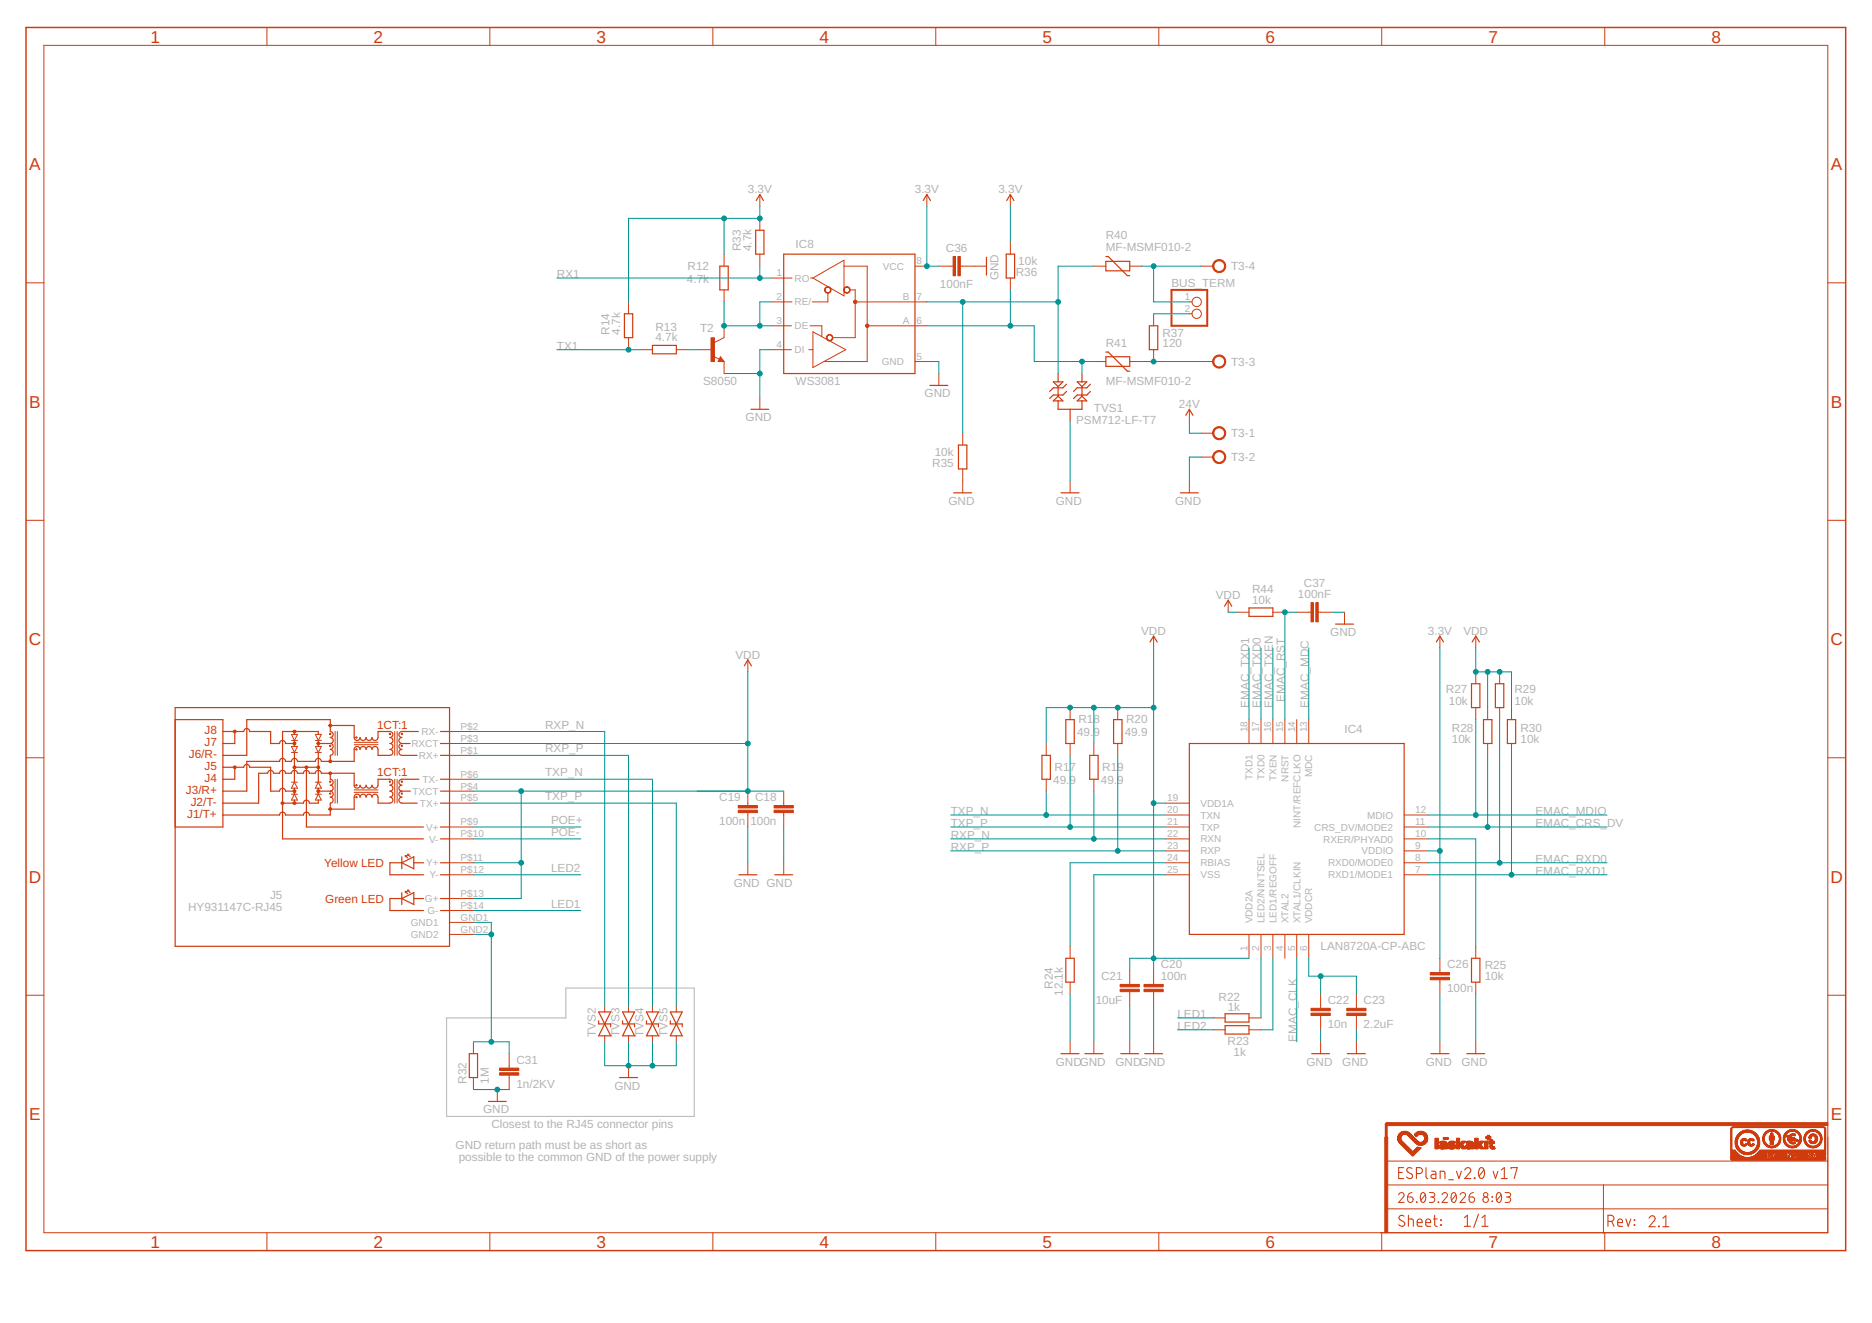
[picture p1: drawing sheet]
<svg xmlns="http://www.w3.org/2000/svg" width="297mm" height="210mm" viewBox="0 0 297 210" stroke-linecap="round" stroke-linejoin="round" font-family="sans-serif">
<defs><g id="words">
<g font-size="2.7" fill="#d03b0d">
<text x="23.9" y="6.7">1</text>
<text x="59.3" y="6.7">2</text>
<text x="94.7" y="6.7">3</text>
<text x="130" y="6.7">4</text>
<text x="165.4" y="6.7">5</text>
<text x="200.8" y="6.7">6</text>
<text x="236.2" y="6.7">7</text>
<text x="271.6" y="6.7">8</text>
<text x="4.6" y="27">A</text>
<text x="290.5" y="27">A</text>
<text x="4.6" y="64.7">B</text>
<text x="290.5" y="64.7">B</text>
<text x="4.6" y="102.4">C</text>
<text x="290.5" y="102.4">C</text>
<text x="4.6" y="140">D</text>
<text x="290.5" y="140">D</text>
<text x="4.6" y="177.7">E</text>
<text x="290.5" y="177.7">E</text>
<text x="23.9" y="198">1</text>
<text x="59.3" y="198">2</text>
<text x="94.7" y="198">3</text>
<text x="130" y="198">4</text>
<text x="165.4" y="198">5</text>
<text x="200.8" y="198">6</text>
<text x="236.2" y="198">7</text>
<text x="271.6" y="198">8</text>
</g>
<g font-size="1.9" fill="#b2b2b2">
<text x="118.7" y="30.7">3.3V</text>
<text x="145.2" y="30.7">3.3V</text>
<text x="158.4" y="30.7">3.3V</text>
<text x="117.6" y="39.9" transform="rotate(-90 117.6 39.9)">R33</text>
<text x="119.2" y="39.9" transform="rotate(-90 119.2 39.9)">4.7k</text>
<text x="126.2" y="39.4">IC8</text>
<text x="150.1" y="40">C36</text>
<text x="175.5" y="39.9">MF-MSMF010-2</text>
<text x="175.5" y="38">R40</text>
<text x="88.4" y="44.1">RX1</text>
<text x="109" y="44.9">4.7k</text>
<text x="109.1" y="42.8">R12</text>
<text x="149.2" y="45.7">100nF</text>
<text x="158.4" y="44.5" transform="rotate(-90 158.4 44.5)">GND</text>
<text x="161.2" y="43.7">R36</text>
<text x="161.6" y="42">10k</text>
<text x="185.9" y="45.5">BUS_TERM</text>
<text x="195.3" y="42.9">T3-4</text>
<text x="96.7" y="53.1" transform="rotate(-90 96.7 53.1)">R14</text>
<text x="98.4" y="53.1" transform="rotate(-90 98.4 53.1)">4.7k</text>
<text x="104" y="52.5">R13</text>
<text x="111.1" y="52.6">T2</text>
<text x="184.5" y="53.4">R37</text>
<text x="88.4" y="55.5">TX1</text>
<text x="104" y="54.1">4.7k</text>
<text x="175.5" y="55">R41</text>
<text x="184.5" y="55.1">120</text>
<text x="195.3" y="58">T3-3</text>
<text x="111.6" y="61.2">S8050</text>
<text x="126.2" y="61.2">WS3081</text>
<text x="146.7" y="63">GND</text>
<text x="173.6" y="65.4">TVS1</text>
<text x="175.5" y="61.2">MF-MSMF010-2</text>
<text x="187.1" y="64.7">24V</text>
<text x="118.3" y="66.8">GND</text>
<text x="170.7" y="67.3">PSM712-LF-T7</text>
<text x="195.3" y="69.4">T3-1</text>
<text x="147.9" y="74">R35</text>
<text x="148.3" y="72.3">10k</text>
<text x="195.3" y="73.2">T3-2</text>
<text x="150.5" y="80.1">GND</text>
<text x="167.5" y="80.1">GND</text>
<text x="186.5" y="80.1">GND</text>
<text x="192.9" y="95">VDD</text>
<text x="198.7" y="95.8">10k</text>
<text x="198.7" y="94.1">R44</text>
<text x="206" y="94.9">100nF</text>
<text x="206.9" y="93.1">C37</text>
<text x="181.1" y="100.7">VDD</text>
<text x="211.1" y="100.9">GND</text>
<text x="226.6" y="100.7">3.3V</text>
<text x="232.2" y="100.7">VDD</text>
<text x="116.7" y="104.5">VDD</text>
<text x="198.2" y="112.3" transform="rotate(-90 198.2 112.3)">EMAC_TXD1</text>
<text x="200.1" y="112.3" transform="rotate(-90 200.1 112.3)">EMAC_TXD0</text>
<text x="202" y="112.3" transform="rotate(-90 202 112.3)">EMAC_TXEN</text>
<text x="203.9" y="111.3" transform="rotate(-90 203.9 111.3)">EMAC_RST</text>
<text x="207.7" y="112.3" transform="rotate(-90 207.7 112.3)">EMAC_MDC</text>
<text x="229.4" y="109.9">R27</text>
<text x="229.9" y="111.8">10k</text>
<text x="240.3" y="111.8">10k</text>
<text x="240.3" y="109.9">R29</text>
<text x="86.5" y="115.6">RXP_N</text>
<text x="86.5" y="119.4">RXP_P</text>
<text x="170.9" y="116.8">49.9</text>
<text x="171.1" y="114.7">R18</text>
<text x="178.5" y="116.8">49.9</text>
<text x="178.7" y="114.7">R20</text>
<text x="213.3" y="116.2">IC4</text>
<text x="230.4" y="118">10k</text>
<text x="230.4" y="116.1">R28</text>
<text x="241.3" y="118">10k</text>
<text x="241.3" y="116.1">R30</text>
<text x="86.5" y="123.2">TXP_N</text>
<text x="167.1" y="124.4">49.9</text>
<text x="167.3" y="122.3">R17</text>
<text x="174.7" y="124.4">49.9</text>
<text x="174.9" y="122.3">R19</text>
<text x="86.5" y="126.9">TXP_P</text>
<text x="87.4" y="130.7">POE+</text>
<text x="114.1" y="130.9">100n 100n</text>
<text x="114.1" y="127.1">C19</text>
<text x="119.8" y="127.1">C18</text>
<text x="150.9" y="129.3">TXP_N</text>
<text x="150.9" y="131.2">TXP_P</text>
<text x="243.6" y="131.2">EMAC_CRS_DV</text>
<text x="243.6" y="129.3">EMAC_MDIO</text>
<text x="87.4" y="132.6">POE-</text>
<text x="150.9" y="133.1">RXP_N</text>
<text x="150.9" y="135">RXP_P</text>
<text x="243.6" y="136.9">EMAC_RXD0</text>
<text x="42.9" y="142.6">J5</text>
<text x="87.4" y="138.3">LED2</text>
<text x="87.4" y="144">LED1</text>
<text x="116.4" y="140.7">GND GND</text>
<text x="243.6" y="138.8">EMAC_RXD1</text>
<text x="29.8" y="144.5">HY931147C-RJ45</text>
<text x="174.7" y="155.5">C21</text>
<text x="184.2" y="155.5">100n</text>
<text x="184.2" y="153.6">C20</text>
<text x="209.5" y="150.8">LAN8720A-CP-ABC</text>
<text x="229.6" y="153.6">C26</text>
<text x="235.6" y="155.4">10k</text>
<text x="235.6" y="153.8">R25</text>
<text x="167" y="156.9" transform="rotate(-90 167 156.9)">R24</text>
<text x="168.7" y="158" transform="rotate(-90 168.7 158)">12.1k</text>
<text x="173.9" y="159.3">10uF</text>
<text x="186.8" y="161.5">LED1</text>
<text x="193.4" y="158.7">R22</text>
<text x="194.8" y="160.4">1k</text>
<text x="210.7" y="159.3">C22</text>
<text x="216.4" y="159.3">C23</text>
<text x="229.6" y="157.4">100n</text>
<text x="94.5" y="164.5" transform="rotate(-90 94.5 164.5)">TVS2</text>
<text x="98.3" y="164.5" transform="rotate(-90 98.3 164.5)">TVS3</text>
<text x="102.1" y="164.5" transform="rotate(-90 102.1 164.5)">TVS4</text>
<text x="105.9" y="164.5" transform="rotate(-90 105.9 164.5)">TVS5</text>
<text x="186.8" y="163.4">LED2</text>
<text x="194.8" y="165.8">R23</text>
<text x="195.7" y="167.5">1k</text>
<text x="205.8" y="165.3" transform="rotate(-90 205.8 165.3)">EMAC_CLK</text>
<text x="210.7" y="163.1">10n</text>
<text x="216.4" y="163.1">2.2uF</text>
<text x="74" y="171.9" transform="rotate(-90 74 171.9)">R32</text>
<text x="77.6" y="171.9" transform="rotate(-90 77.6 171.9)">1M</text>
<text x="81.9" y="172.6">1n/2KV</text>
<text x="81.9" y="168.8">C31</text>
<text x="97.5" y="172.9">GND</text>
<text x="167.5" y="169.1">GNDGND</text>
<text x="177" y="169.1">GNDGND</text>
<text x="207.3" y="169.1">GND</text>
<text x="213" y="169.1">GND</text>
<text x="226.2" y="169.1">GND</text>
<text x="231.9" y="169.1">GND</text>
<text x="76.7" y="176.6">GND</text>
<text x="78" y="179">Closest to the RJ45 connector pins</text>
<text x="72.3" y="182.2">GND return path must be as short as</text>
<text x="72.8" y="184.2">possible to the common GND of the power supply</text>
</g>
<g font-size="1.9" fill="#d03b0d">
<text x="32.4" y="118.4">J7</text>
<text x="32.4" y="116.5">J8</text>
<text x="59.8" y="115.6">1CT:1</text>
<text x="29.5" y="126">J3/R+</text>
<text x="30" y="120.3">J6/R-</text>
<text x="32.4" y="124.1">J4</text>
<text x="32.4" y="122.2">J5</text>
<text x="59.8" y="123.2">1CT:1</text>
<text x="29.7" y="129.8">J1/T+</text>
<text x="30.3" y="127.9">J2/T-</text>
<text x="51.5" y="137.5">Yellow LED</text>
<text x="51.6" y="143.2">Green LED</text>
</g>
<g font-size="1.6" fill="#b2b2b2">
<text x="145.4" y="42">8</text>
<text x="123.2" y="43.8">1</text>
<text x="123.2" y="47.6">2</text>
<text x="126.1" y="44.7">RO</text>
<text x="140.1" y="42.8">VCC</text>
<text x="143.3" y="47.6">B</text>
<text x="145.4" y="47.6">7</text>
<text x="188" y="47.6">1</text>
<text x="123.2" y="51.4">3</text>
<text x="126.1" y="48.5">RE/</text>
<text x="126.1" y="52.3">DE</text>
<text x="143.3" y="51.4">A</text>
<text x="145.4" y="51.4">6</text>
<text x="188" y="49.5">2</text>
<text x="123.2" y="55.2">4</text>
<text x="126.1" y="56">DI</text>
<text x="139.9" y="57.9">GND</text>
<text x="145.4" y="57.1">5</text>
<text x="65.3" y="118.5">RXCT</text>
<text x="66.9" y="116.6">RX-</text>
<text x="73.1" y="115.8">P$2</text>
<text x="73.1" y="117.7">P$3</text>
<text x="73.1" y="119.6">P$1</text>
<text x="197.9" y="116.2" transform="rotate(-90 197.9 116.2)">18</text>
<text x="199.8" y="116.2" transform="rotate(-90 199.8 116.2)">17</text>
<text x="201.7" y="116.2" transform="rotate(-90 201.7 116.2)">16</text>
<text x="203.6" y="116.2" transform="rotate(-90 203.6 116.2)">15</text>
<text x="205.5" y="116.2" transform="rotate(-90 205.5 116.2)">14</text>
<text x="207.4" y="116.2" transform="rotate(-90 207.4 116.2)">13</text>
<text x="66.5" y="120.4">RX+</text>
<text x="67" y="124.2">TX-</text>
<text x="73.1" y="123.4">P$6</text>
<text x="73.1" y="125.3">P$4</text>
<text x="198.8" y="123.8" transform="rotate(-90 198.8 123.8)">TXD1</text>
<text x="200.7" y="123.8" transform="rotate(-90 200.7 123.8)">TXD0</text>
<text x="202.6" y="123.9" transform="rotate(-90 202.6 123.9)">TXEN</text>
<text x="204.4" y="124" transform="rotate(-90 204.4 124)">NRST</text>
<text x="208.2" y="123.3" transform="rotate(-90 208.2 123.3)">MDC</text>
<text x="65.4" y="126.1">TXCT</text>
<text x="66.6" y="128">TX+</text>
<text x="67.6" y="131.8">V+</text>
<text x="73.1" y="127.2">P$5</text>
<text x="73.1" y="130.9">P$9</text>
<text x="185.2" y="130.9">21</text>
<text x="185.2" y="129">20</text>
<text x="185.2" y="127.2">19</text>
<text x="190.5" y="131.8">TXP</text>
<text x="190.5" y="129.9">TXN</text>
<text x="190.5" y="128">VDD1A</text>
<text x="206.3" y="131.3" transform="rotate(-90 206.3 131.3)">NINT/REFCLKO</text>
<text x="208.5" y="131.8">CRS_DV/MODE2</text>
<text x="216.9" y="129.9">MDIO</text>
<text x="224.5" y="130.9">11</text>
<text x="224.5" y="129">12</text>
<text x="67.6" y="137.5">Y+</text>
<text x="68.1" y="133.7">V-</text>
<text x="73.1" y="132.8">P$10</text>
<text x="73.1" y="136.6">P$11</text>
<text x="185.2" y="136.6">24</text>
<text x="185.2" y="134.7">23</text>
<text x="185.2" y="132.8">22</text>
<text x="190.5" y="137.5">RBIAS</text>
<text x="190.5" y="135.6">RXP</text>
<text x="190.5" y="133.7">RXN</text>
<text x="210" y="133.7">RXER/PHYAD0</text>
<text x="210.7" y="137.5">RXD0/MODE0</text>
<text x="216" y="135.6">VDDIO</text>
<text x="224.5" y="136.6">8</text>
<text x="224.5" y="134.7">9</text>
<text x="224.5" y="132.8">10</text>
<text x="67.4" y="143.1">G+</text>
<text x="68.2" y="139.4">Y-</text>
<text x="73.1" y="138.5">P$12</text>
<text x="73.1" y="142.3">P$13</text>
<text x="185.2" y="138.5">25</text>
<text x="190.5" y="139.3">VSS</text>
<text x="210.7" y="139.4">RXD1/MODE1</text>
<text x="224.5" y="138.5">7</text>
<text x="65.2" y="146.9">GND1</text>
<text x="65.2" y="148.8">GND2</text>
<text x="67.8" y="145">G-</text>
<text x="73.1" y="144.2">P$14</text>
<text x="73.1" y="146.1">GND1</text>
<text x="73.1" y="148">GND2</text>
<text x="198.8" y="146.5" transform="rotate(-90 198.8 146.5)">VDD2A</text>
<text x="200.7" y="146.5" transform="rotate(-90 200.7 146.5)">LED2/NINTSEL</text>
<text x="202.5" y="146.5" transform="rotate(-90 202.5 146.5)">LED1/REGOFF</text>
<text x="204.4" y="146.5" transform="rotate(-90 204.4 146.5)">XTAL2</text>
<text x="206.3" y="146.5" transform="rotate(-90 206.3 146.5)">XTAL1/CLKIN</text>
<text x="208.2" y="146.5" transform="rotate(-90 208.2 146.5)">VDDCR</text>
<text x="197.9" y="150.9" transform="rotate(-90 197.9 150.9)">1</text>
<text x="199.8" y="150.9" transform="rotate(-90 199.8 150.9)">2</text>
<text x="201.7" y="150.9" transform="rotate(-90 201.7 150.9)">3</text>
<text x="203.6" y="150.9" transform="rotate(-90 203.6 150.9)">4</text>
<text x="205.5" y="150.9" transform="rotate(-90 205.5 150.9)">5</text>
<text x="207.4" y="150.9" transform="rotate(-90 207.4 150.9)">6</text>
</g>
</g></defs>
<path d="M70.9 161.5h18.9v-4.7h20.4v20.3h-39.3z" fill="none" stroke="#b2b2b2" stroke-width=".16"/>
<g fill="none" stroke="#d03b0d" stroke-width=".19">
<path d="M119.9 36.5h1.3v3.8h-1.3zM120 31.8l.6-.9 .5 .9M146.5 31.8l.6-.9 .5 .9M159.7 31.8l.6-.9 .6 .9M99.1 49.8h1.3v3.8h-1.3zM103.5 54.8h3.8v1.3h-3.8zM114.2 42.2h1.3v3.8h-1.3zM114.3 57l.1 .2h-.3l.2-.4 .4 .5h-.6M124.4 40.3h20.8v19h-20.8zM156.5 40.8v2.8M159.7 40.3h1.3v3.8h-1.3zM167.9 59.3v1.3"/>
<path d="M171.7 59.3v1.3M175.5 41.5h3.8v1.5h-3.8zM175.5 56.6h3.8v1.5h-3.8zM175.5 40.7h.4l3 3h.4M175.5 55.9h.4l3 3h.4M182.4 51.7h1.3v3.8h-1.3zM119.1 64.9h2.9M147.6 61.2h2.8M151.3 78.2h2.9M152.1 70.6h1.3v3.8h-1.3zM167.1 60.6h1.6l-.8 .7zM167.1 63.6l.8-.7 .8 .7z"/>
<path d="M167.9 63.6v1.3h3.8v-1.3M167.9 61.3v1.6M168.4 78.2h2.8M169.2 61l-.5 .5h-1.6l-.5 .6M169.2 62.1l-.5 .6h-1.6l-.5 .5M169.8 64.9v1.9M170.9 60.6h1.5l-.7 .7zM170.9 63.6l.8-.7 .7 .7zM171.7 61.3v1.6M173 61l-.6 .5h-1.5l-.6 .6M173 62.1l-.6 .6h-1.5l-.6 .5M187.3 78.2h2.8"/>
<path d="M188.2 65.9l.5-1 .6 1M194.3 96.2l.6-1 .6 1M198.2 96.5h3.8v1.3h-3.8zM211.9 99h2.9M27.8 114.2h7.6v17h-7.6M27.8 112.3h43.5v37.8h-43.5zM35.4 116.1h3.3a.48 .48 0 0 1 .4-.5 .48 .48 0 0 1 .5 .5h3.3v1.9h1.5a.47 .47 0 0 1 .4-.5 .47 .47 0 0 1 .5 .5h1.4M37.3 116.1v1.9h-1.9M46.7 116.1v.4M46.7 117.5v.9M46.7 119.4v4.7M50.5 118h1.9"/>
<path d="M50.5 116.5v-.4h-5.7v17h22.4M50.5 117.5v.9M50.5 119.4v4.7M52.4 118a.47 .47 0 0 1 .5 .4 .47 .47 0 0 1-.5 .5 .48 .48 0 0 1 .5 .5 .48 .48 0 0 1-.5 .4v1M52.4 118a.48 .48 0 0 0 .5-.5 .48 .48 0 0 0-.5-.5 .48 .48 0 0 0 .5-.5 .48 .48 0 0 0-.5-.4v-1.9h-13.2v5.6h-3.8M52.4 115.1h3.8v1.9a.47 .47 0 0 0 .5 .5 .47 .47 0 0 0 .4-.5 .48 .48 0 0 0 .5 .5 .48 .48 0 0 0 .5-.5 .48 .48 0 0 0 .5 .5 .48 .48 0 0 0 .4-.5 .48 .48 0 0 0 .5 .5 .48 .48 0 0 0 .5-.5v-.9h1.9a.48 .48 0 0 1 .4 .4 .48 .48 0 0 1-.4 .5 .48 .48 0 0 1 .4 .5 .48 .48 0 0 1-.4 .5 .47 .47 0 0 1 .4 .4 .47 .47 0 0 1-.4 .5 .48 .48 0 0 1 .4 .5 .48 .48 0 0 1-.4 .4h-1.9v-.9a.48 .48 0 0 0-.5-.5 .48 .48 0 0 0-.5 .5 .48 .48 0 0 0-.4-.5 .48 .48 0 0 0-.5 .5 .48 .48 0 0 0-.5-.5 .48 .48 0 0 0-.5 .5 .47 .47 0 0 0-.4-.5 .47 .47 0 0 0-.5 .5v1.9h-5.2a.48 .48 0 0 0-.5-.5 .48 .48 0 0 0-.5 .5h-2.8a.48 .48 0 0 0-.5-.5 .48 .48 0 0 0-.5 .5h-.9a.47 .47 0 0 0-.5-.5 .47 .47 0 0 0-.4 .5h-5.2v4.7h-3.8M63.8 118a.47 .47 0 0 0-.5 .4 .47 .47 0 0 0 .5 .5 .48 .48 0 0 0-.5 .5 .48 .48 0 0 0 .5 .4h2.4M63.8 118h1.3M66.4 116.1h-2.6a.48 .48 0 0 0-.5 .4 .48 .48 0 0 0 .5 .5 .48 .48 0 0 0-.5 .5 .48 .48 0 0 0 .5 .5M69.9 118h1.4M69.9 119.8h1.4M69.9 116.1h1.4"/>
<path d="M118.1 105.6l.6-.9 .5 .9M165.3 119.8h1.4v3.8h-1.4zM169.1 114.2h1.4v3.8h-1.4zM172.9 119.8h1.3v3.8h-1.3zM176.7 114.2h1.3v3.8h-1.3zM182.5 101.9l.5-1 .6 1M188.7 118h34.1v30.3h-34.1zM227.9 101.9l.6-1 .5 1M233.5 108.5h1.3v3.8h-1.3zM233.6 101.9l.6-1 .5 1M235.4 114.2h1.3v3.8h-1.3zM237.3 108.5h1.3v3.8h-1.3z"/>
<path d="M239.2 114.2h1.3v3.8h-1.3zM35.4 127.4h5.6v-4.7h1.5a.48 .48 0 0 1 .4-.5 .48 .48 0 0 1 .5 .5h1a.47 .47 0 0 1 .4-.5 .47 .47 0 0 1 .5 .5h.9a.48 .48 0 0 1 .5-.5 .48 .48 0 0 1 .5 .5h1a.47 .47 0 0 1 .4-.5 .47 .47 0 0 1 .5 .5h.9a.48 .48 0 0 1 .5-.5 .48 .48 0 0 1 .5 .5h5.2v1.9a.47 .47 0 0 0 .5 .5 .47 .47 0 0 0 .4-.5 .48 .48 0 0 0 .5 .5 .48 .48 0 0 0 .5-.5 .48 .48 0 0 0 .5 .5 .48 .48 0 0 0 .4-.5 .48 .48 0 0 0 .5 .5 .48 .48 0 0 0 .5-.5v-1h1.9a.48 .48 0 0 1 .4 .5 .48 .48 0 0 1-.4 .5 .47 .47 0 0 1 .4 .5 .47 .47 0 0 1-.4 .4 .48 .48 0 0 1 .4 .5 .48 .48 0 0 1-.4 .5 .48 .48 0 0 1 .4 .4 .48 .48 0 0 1-.4 .5h-1.9v-.9a.48 .48 0 0 0-.5-.5 .48 .48 0 0 0-.5 .5 .48 .48 0 0 0-.4-.5 .48 .48 0 0 0-.5 .5 .48 .48 0 0 0-.5-.5 .48 .48 0 0 0-.5 .5 .47 .47 0 0 0-.4-.5 .47 .47 0 0 0-.5 .5v1.9h-3.8M35.4 121.7h3.3a.48 .48 0 0 1 .4-.4 .48 .48 0 0 1 .5 .4h3.3v3.8h1.5a.47 .47 0 0 1 .4-.4 .47 .47 0 0 1 .5 .4h1.4M37.3 121.7v1.9h-1.9M46.7 125.1v.9M46.7 126.9v.5M46.7 121.7h3.8M48.6 121.7v9.5h18.6M50.5 126.9v.5h-1.4a.47 .47 0 0 0-.5-.5 .47 .47 0 0 0-.4 .5h-3.4M50.5 125.1v.9M50.5 125.5h1.9M52.4 125.5a.48 .48 0 0 1 .5 .5 .48 .48 0 0 1-.5 .5 .48 .48 0 0 1 .5 .4 .48 .48 0 0 1-.5 .5v1.9h-3.3a.47 .47 0 0 0-.5-.5 .47 .47 0 0 0-.4 .5h-2.9a.47 .47 0 0 0-.5-.5 .47 .47 0 0 0-.4 .5h-9"/>
<path d="M52.4 122.7v.9a.48 .48 0 0 1 .5 .5 .48 .48 0 0 1-.5 .5 .47 .47 0 0 1 .5 .5 .47 .47 0 0 1-.5 .4M63.8 125.5a.48 .48 0 0 0-.5 .5 .48 .48 0 0 0 .5 .5 .48 .48 0 0 0-.5 .4 .48 .48 0 0 0 .5 .5h2.4M63.8 136.9h-1.9v1.9h5.3M63.8 136.9l1.9-1v1.9zM63.8 135.9v1.9M63.8 125.5h1.3M64.3 135.7v.2M64.3 135.7l.4 .4M64.3 135.7h.2M64.7 135.6v.1M64.7 135.6l.4 .3M64.7 135.6h.2"/>
<path d="M65.7 136.9h1.5M66.5 123.6h-2.7a.48 .48 0 0 0-.5 .5 .48 .48 0 0 0 .5 .5 .47 .47 0 0 0-.5 .5 .47 .47 0 0 0 .5 .4M69.9 138.8h1.4M69.9 123.6h1.4M69.9 136.9h1.4M69.9 127.4h1.4M69.9 131.2h1.4M69.9 125.5h1.4M69.9 133.1h1.4M117.2 138.8h2.9M122.9 138.8h2.9M63.8 142.6l1.9-1v1.9z"/>
<path d="M63.8 141.6v1.9M63.8 142.6h-1.9v1.9h5.3M64.3 141.4l.4 .4M64.3 141.4h.2M64.3 141.4v.2M64.7 141.2l.4 .4M64.7 141.2v.2M64.7 141.2h.2M65.7 142.6h1.5M69.9 142.6h1.4M69.9 144.5h1.4M169.1 152h1.4v3.8h-1.4z"/>
<path d="M233.5 152h1.3v3.8h-1.3zM74.5 167.2h1.3v3.8h-1.3zM77.5 174.8h2.8M95 162v.5h1.9v.4M95 160.5h1.9l-1 2zM95.9 162.5l1 1.8h-1.9zM98.3 171h2.9M98.8 162v.5h1.9v.4M98.8 160.5h1.9l-1 2zM99.7 162.5l1 1.8h-1.9zM102.6 162v.5h1.9v.4M102.6 160.5h1.9l-1 2z"/>
<path d="M103.5 162.5l1 1.8h-1.9zM106.4 162v.5h1.8v.4M106.4 160.5h1.8l-.9 2zM107.3 162.5l.9 1.8h-1.8zM168.4 167.2h2.8M172.1 167.2h2.9M177.8 167.2h2.9M181.6 167.2h2.9M194.4 160.8h3.8v1.4h-3.8zM194.4 162.7h3.8v1.4h-3.8zM208.1 167.2h2.9M213.8 167.2h2.8"/>
<path d="M227.1 167.2h2.8M232.7 167.2h2.9"/>
</g>
<g fill="none" stroke="#d03b0d" stroke-width=".16">
<path d="M7 7.2h283v188.4h-283zM42.4 4.4v2.8M77.7 4.4v2.8M113.1 4.4v2.8M148.5 4.4v2.8M183.9 4.4v2.8M219.2 4.4v2.8M254.6 4.4v2.8M120.6 30.9v1.8M120.6 34.6v1.9M147.1 30.9v1.8M160.3 30.9v1.8"/>
<path d="M160.3 38.4v1.9M4.1 44.9h2.9M99.7 47.9v1.9M99.7 53.6v1.9M101.6 55.5h1.9M107.3 55.5h1.9M111.1 55.5h1.9M113.2 56.5l.9 .5M114.3 56.6l.6 .8h-1zM114.9 51.7v1.9l-1.5 .7M114.9 40.3v1.9M114.9 46v1.9"/>
<path d="M114.9 57.4v1.9M120.6 40.3v1.9M122.4 47.9h3.3M122.4 51.7h3.2M122.4 44.1h3.3M122.4 55.5h3.2M128.3 55.5h.7M128.5 51.7h1.9v1.7M128.6 44.1h.4M129 44.1l4.9-2.8v5.6zM129 52.6l5.2 2.9-5.2 2.8zM131.4 46.5v1.4h-2.5"/>
<path d="M133.9 42.2h3.7v15.2h-6.8M135 46h.7v7.6h-3.5M135.7 47.9h9.4M137.6 51.7h7.5M145.2 47.9h1.9M145.2 51.7h1.9M145.2 42.2h1.9M145.2 57.4h1.9M149 42.2h2.2M149 59.3v1.9M152.4 42.2h4.1M160.3 44.1v1.9"/>
<path d="M173.6 42.2h1.9M173.6 57.4h1.9M179.3 42.2h1.8M179.3 57.4h1.8M183 49.8v1.9M183 55.5v1.9M188.7 47.9h.4M188.7 49.8h.4M190.6 42.2h1.9M190.6 57.4h1.9M290 44.9h2.9M120.6 63.1v1.8"/>
<path d="M152.8 68.7v1.9M152.8 74.4v3.8M169.8 76.3v1.9M188.7 64.9v1.9M188.7 76.3v1.9M190.6 68.7h1.9M190.6 72.5h1.9M4.1 82.5h2.9M194.9 95.2v1.9M196.3 97.1h1.9M202 97.1h1.9M205.8 97.1h2.2"/>
<path d="M209.2 97.1h2.2M213.3 97.1v1.9M290 82.5h2.9M46.2 118.4h1l-.5 1zM46.2 119.4h1M46.2 116.5h1l-.5 1zM46.2 117.5h1M50 118.4h1l-.5 1zM50 119.4h1M50 116.5h1l-.5 1zM50 117.5h1M53.2 116.1v3.7"/>
<path d="M53.5 116.1v3.7M56.2 117.8h3.8M56.2 118.2h3.8M62.6 116.1v3.7M63 116.1v3.7M71.3 116.1h3.8M71.3 118h3.8M71.3 119.8h3.8M118.7 104.7v1.9M166 118v1.8M169.8 112.3v1.9M169.8 118v1.8"/>
<path d="M173.6 118v1.8M177.4 112.3v1.9M177.4 118v1.8M183 100.9v1.9M198.2 114.2v3.8M200.1 114.2v3.8M202 114.2v3.8M203.9 114.2v3.8M205.8 114.2v3.8M207.7 114.2v3.8M228.5 100.9v1.9M234.2 100.9v1.9"/>
<path d="M234.2 106.6v1.9M234.2 112.3v1.9M236.1 112.3v1.9M236.1 118v1.8M238 106.6v1.9M238 112.3v1.9M239.8 112.3v1.9M239.8 118v1.8M4.1 120.2h2.9M46.2 124.1h1M46.2 126h1M46.7 124.1l.5 1h-1z"/>
<path d="M46.7 126l.5 .9h-1zM50 124.1h1M50 126h1M50.5 124.1l.5 1h-1zM50.5 126l.5 .9h-1zM53.2 123.6v3.8M53.5 123.6v3.8M56.2 125.3h3.8M56.2 125.7h3.8M62.6 123.6v3.8M63 123.6v3.8M71.3 138.8h3.8"/>
<path d="M71.3 136.9h3.8M71.3 133.1h3.8M71.3 131.2h3.8M71.3 127.4h3.8M71.3 123.6h3.8M71.3 125.5h3.8M118.7 125.5v2.3M118.7 128.9v2.3M118.7 136.9v1.9M124.4 125.5v2.3M124.4 128.9v2.3M124.4 136.9v1.9"/>
<path d="M166 123.6v1.9M173.6 123.6v1.9M184.9 138.8h3.8M184.9 136.9h3.8M184.9 135h3.8M184.9 133.1h3.8M184.9 131.2h3.8M184.9 129.3h3.8M184.9 127.4h3.8M222.8 138.8h3.8M222.8 136.9h3.8M222.8 135h3.8"/>
<path d="M222.8 133.1h3.8M222.8 131.2h3.8M222.8 129.3h3.8M290 120.2h2.9M4.1 157.9h2.9M71.3 142.6h3.8M71.3 144.5h3.8M71.3 146.3h3.8M71.3 148.3h3.8M95.9 159.6v.9M99.7 159.6v.9M103.5 159.6v.9"/>
<path d="M107.3 159.6v.9M169.8 150.1v1.9M169.8 155.8v1.9M179.3 153.9v2.3M179.3 157.3v2.3M183 153.9v2.3M183 157.3v2.3M198.2 148.3v3.7M200.1 148.3v3.7M202 148.3v3.7M203.9 148.3v3.7M205.8 148.3v3.7"/>
<path d="M207.7 148.3v3.7M209.5 157.7v2.3M215.2 157.7v2.3M228.5 152v2.3M228.5 155.4v2.3M234.2 150.1v1.9M234.2 155.8v1.9M290 157.9h2.9M75.1 165.3v1.9M75.1 171v1.9M78.9 172.9v1.9M80.8 167.2v2.3"/>
<path d="M80.8 170.6v2.3M95.9 164.3v1M99.7 164.3v1M99.7 169.1v1.9M103.5 164.3v1M107.3 164.3v1M169.8 165.3v1.9M173.6 165.3v1.9M179.3 165.3v1.9M183 165.3v1.9M192.5 161.5h1.9M192.5 163.4h1.9"/>
<path d="M198.2 161.5h1.9M198.2 163.4h1.9M209.5 161.1v2.3M209.5 165.3v1.9M215.2 161.1v2.3M215.2 165.3v1.9M222 180h.8M222 179.9h1.8M222.1 179.9h1.7M222.1 179.8h1.6M222.2 179.7h1.4M222.3 179.6h1.2"/>
<path d="M222.4 179.6h1M222.5 179.5h.7M222.7 179.5h.5M223 180h.9M224.4 180h.9M224.5 179.9h1.8M224.6 179.9h1.7M224.6 179.8h1.6M224.7 179.7h1.5M224.7 179.7h1.4M224.8 179.6h1.3M224.9 179.6h1.1"/>
<path d="M224.9 179.6h1M225.1 179.5h.6M225.5 180h.9M228.5 165.3v1.9M234.2 165.3v1.9M42.4 195.6v2.8M77.7 195.6v2.8M113.1 195.6v2.8M148.5 195.6v2.8M183.9 195.6v2.8M219.2 195.6v2.8M220 191.8h70"/>
<path d="M220 188h70M220 184.2h70M221.8 180.7h.5M221.8 180.6h.4M221.8 180.5h.4M221.8 180.8h.5M221.8 180.4h.5M221.8 181h.6M221.8 180.9h.5M221.8 180.3h.5M221.8 180.3h.6M221.9 181l.6 .1"/>
<path d="M221.9 181h.5M221.9 180.2h.5M221.9 181.1h.6M221.9 189.6a.43 .43 0 0 1 .6-.4 .43 .43 0 0 1 .2 .7l-.8 .9h.9M222 181.2h.6M222 181.2h.7M222 181.3h.8M222 181.3h.7M222.1 181.4h.7M222.1 181.4l.8 .1M222.2 181.5h.7M222.3 181.6h.7"/>
<path d="M222.3 181.5h.7M222.3 180.5h-.5M222.4 181.6h.7M222.4 181.7h.7M222.4 181.7h.8M222.5 180.1h-.6M222.5 181.8h.7M222.5 181.8h.8M222.6 181.9h.7M222.6 180l-.7 .1M222.6 180h-.6M222.7 181.9h.7"/>
<path d="M222.7 181.9h.6M222.7 182h.8M222.8 182l.7 .1M222.8 182.1h.7M222.9 182.1l.7 .1M222.9 182.2h.7M223 182.2h.7M223 182.3h.7M223.1 182.4h.7M223.2 182.5h.7M223.2 182.4h.7M223.2 180h.7"/>
<path d="M223.2 180l.8 .1M223.3 182.5l.7 .1M223.3 180.1h.7M223.3 182.6h.7M223.4 189.9h.5a.44 .44 0 0 1 .3 .5 .44 .44 0 0 1-.4 .4 .44 .44 0 0 1-.4-.4zM223.4 182.6h.7M223.4 180.1h.7M223.4 182.7h.7M223.4 180.2h.7M223.4 182.7h.8M223.5 180.3h.7M223.5 182.8h1.3"/>
<path d="M223.5 182.8h.7M223.5 180.3h.8M223.6 180.4h.7M223.6 182.9h1.1M223.7 182.9h1M223.7 180.4l.7 .1M223.7 183h.9M223.7 182.9h.9M223.7 180.5h.7M223.8 183h.8M223.8 180.5h.7M223.8 180.6h.7"/>
<path d="M223.8 183.1h.7M223.9 180.6l.7 .1M223.9 183.1h.6M223.9 180.7h.7M223.9 183.2h.5M223.9 180.7h.8M224 183.2h.4M224 180.8h.7M224 183.3h.3M224 189.2a.7 .7 0 0 0-.6 .7M224.1 183.3h.2M224.1 180.8l.7 .1"/>
<path d="M224.1 180.9h.7M224.1 183.4h.1M224.2 180.9h.7M224.2 182.8h.6M224.2 181h.7M224.3 181h.7M224.3 181.1h.7M224.3 182.6h.7M224.4 181.1h.7M224.4 181.2h.7M224.4 180h.7M224.5 182.4h.6"/>
<path d="M224.5 181.2l1.8 .1M224.5 180.1h.5M224.5 181.3h1.8M224.6 181.3h1.7M224.6 182.3h.7M224.6 180.2h.3M224.6 181.4h1.6M224.6 180.3h.2M224.7 181.4h1.5M224.7 180.3h.1M224.7 182.2h.6M224.7 190.7l.1 .1z"/>
<path d="M224.7 181.5h1.4M224.8 182.1h.7M224.9 181.5h1.1M224.9 180.2h-.3M224.9 182.7h-.7M224.9 182.1h.2M224.9 182h.1M224.9 181.6h1M225 182.6h-.7M225 181.6h.8M225.1 182.5l-.7 .1M225.1 182.5h-.7"/>
<path d="M225.1 181.7h.6M225.1 180h-.7M225.2 182.4h-.7M225.2 182.4h-.6M225.3 181.7h.3M225.3 182.3h-.7M225.4 182.2h-.7M225.4 182.1l-.7 .1M225.6 189.3l.2-.1a.94 .94 0 0 1 0 1.6h-.1a1.14 1.14 0 0 1-.1-1.5zM225.7 181.2h.7M225.7 180h.7M225.7 181.1h.7"/>
<path d="M225.8 180.1h.6M225.9 180.1h.5M225.9 180.2h.6M226 181h.5M226 180.9h.5M226 180.3h.5M226 180.2h.5M226 180.8h.5M226.1 180.8h.4M226.1 180.7h.4M226.1 180.6h.4M226.1 180.5h.4"/>
<path d="M226.1 180.4h.4M226.1 189.6l-.7 .8M226.4 181.2h-.7M226.4 181.1h-.6M226.4 181l-.5 .1M226.5 181h-.6M226.5 180.6l-.4 .1M226.8 189.2h.5a.35 .35 0 0 1 .4 .4 .35 .35 0 0 1-.4 .3h-.3M227.2 189.9a.43 .43 0 0 1 .5 .4 .43 .43 0 0 1-.5 .5h-.4M227.7 182.3h.5M227.7 182.2h.5M227.7 182.1h.5"/>
<path d="M227.7 182h.5M227.7 181.9h.5M227.7 181.8h.5M227.7 181.7h.5M227.7 181.6h.5M227.7 181.5h.5M227.7 181.4h.5M227.7 181.3h.5M227.7 181.2h.5M227.7 181.1h.5M227.7 181h.5M227.7 180.9h.5"/>
<path d="M227.7 180.8h.5M227.7 180.7h.5M227.7 180.6h.5M228.2 190.7l.1 .1zM228.4 182h1.2M228.4 181.9h.5M228.4 181.9h.4M228.4 181.8h.6M228.4 181.8h1.2M228.4 182.1h1.2M228.4 181.7h1.2M228.5 182.2h1.1"/>
<path d="M228.5 182.1h1.1M228.5 181.7h1.1M228.5 181.3h1.1M228.5 181.2l1 .1M228.5 181.2h1M228.5 181.2h.9M228.5 181.4h1.1M228.5 181.1h.9M228.5 181.6h1.1M228.6 182.2h1M228.6 181.6h1M228.6 181.5h.1"/>
<path d="M228.6 182.3h.5M228.6 181.1h.7M228.7 182.3h.3M228.7 181.1h.6M228.7 181.4l-.1 .1M228.8 189.6a.43 .43 0 0 1 .6-.4 .43 .43 0 0 1 .2 .7l-.8 .9h.9M228.9 181.9h-.5M229 181.8h-.6M229 180.8h.8M229 180.7h.8M229 180.6h.8M229 180.5h.8"/>
<path d="M229.1 181.4l.5 .1M229.1 181.9h.5M229.1 181.5h.5M229.2 181.9h.4M229.2 181.8h.4M229.2 181.5h.4M229.2 182.3h.4M229.8 182.2h1M229.8 182.1h1.1M229.8 181.5h.7M229.8 181.5h.6M229.8 181.4l.5 .1"/>
<path d="M229.8 181.6h1M229.8 181.5h.9M229.8 181.4h1M229.8 181.3h1M229.8 182h1.1M229.8 181.9h.5M229.9 181.7h1M229.9 181.6h1M229.9 181.3h1M229.9 182.2h.8M229.9 181.9h.1M229.9 181.2h1"/>
<path d="M230 181.2h.9M230 182.3h.7M230 181.8h.9M230 181.1h.9M230.1 181.1h.7M230.1 181.8h.9M230.1 181.8h.8M230.1 182.3h.4M230.2 181.1h.5M230.3 181.9h.7M230.3 181.4h-.5M230.4 181.9h.5"/>
<path d="M230.4 189.3l.3-.1a.94 .94 0 0 1 0 1.6 .97 .97 0 0 1-.3-1.5zM230.5 181.9h.4M230.6 181.4h.2M230.7 181.4h.1M230.9 182.1l-1.1 .1M230.9 181.2l-1 .1M231 189.6l-.7 .8M231.1 182.3h.5M231.1 182.2h.5M231.1 182.1h.5M231.1 182h.5M231.1 181.9h.6"/>
<path d="M231.1 181.8h1.2M231.1 181.8h1.1M231.1 181.7h1.1M231.1 181.6h1M231.1 181.5h1M231.1 181.5h1.1M231.1 181.4h1.1M231.1 181.4h.5M231.1 181.3h.5M231.1 181.2h.5M231.1 181.1h.5M231.1 181h.5"/>
<path d="M231.1 180.9h.5M231.1 180.8h.5M231.1 180.7h.5M231.1 180.6h.5M231.2 181.9h1.1M231.7 189.6a.43 .43 0 0 1 .6-.4 .43 .43 0 0 1 .1 .7l-.7 .9h.8M231.8 181.9h.5M231.8 182l.6 .1M231.8 182h.6M231.8 181.3h.5M231.9 182.1h.6M231.9 181.2h.6"/>
<path d="M231.9 182.2h.6M231.9 182.1l.6 .1M231.9 181.1h.6M232 181.1h.5M232 182.2h.6M232 182.3h.6M232.3 181.4h-.6M232.3 181.3h-.6M232.4 181.2l-.6 .1M232.5 181.2h-.6M232.6 182h1.2M232.6 181.9h.5"/>
<path d="M232.6 181.9h.4M232.6 182.1h1.2M232.6 181.8h1.2M232.6 181.8h.6M232.6 181.7h1.2M232.6 181.2l1.1 .1M232.6 181.2h1.1M232.6 181.2h1M232.7 181.3h1.1M232.7 181.3h1M232.7 182.2h1.1M232.7 181.7h1.1"/>
<path d="M232.7 181.4h1.1M232.7 181.6h1.1M232.7 181.4h.3M232.7 181.1h.9M232.7 182.2h.6M232.7 181.5h.2M232.8 182.3h.5M232.8 181.6h1M232.8 181.1h.8M232.9 182.3h.3M232.9 181.1h.5M233.1 181.9h-.5"/>
<path d="M233.1 189.9h.5a.43 .43 0 0 1 .4 .5 .43 .43 0 0 1-.5 .4 .43 .43 0 0 1-.4-.4zM233.2 181.8h-.6M233.3 181.9h.5M233.3 181.4h.5M233.3 181.5h.5M233.4 181.9h.4M233.4 181.8h.4M233.4 181.5h.4M233.4 182.3h.4M233.4 182.2h.4M233.8 181.4h-1.1M233.8 189.2a.67 .67 0 0 0-.7 .7"/>
<path d="M234 182.3h.5M234 182.2h.5M234 182.1h.5M234 182h.5M234 181.9h.6M234 181.9h1.2M234 181.8h1.2M234 181.8h1.1M234 181.7h1M234 181.6h1M234 181.5h1M234 181.4h1.1"/>
<path d="M234 181.4h.5M234 181.3h.5M234 181.2h.5M234 181.1h.5M234 181h.5M234 180.9h.5M234 180.8h.5M234 180.7h.5M234 180.6h.5M234.7 181.9h.5M234.7 181.3h.5M234.7 182l.6 .1"/>
<path d="M234.7 182h.6M234.8 182.1h.6M234.8 181.2h.6M234.8 182.2h.6M234.8 182.1l.6 .1M234.8 181.1h.6M234.9 182.2h.6M234.9 181.1h.5M234.9 182.3h.6M235 181.5h-1M235.2 181.4h-.6M235.2 181.3h-.6"/>
<path d="M235.3 181.2l-.6 .1M235.4 181.2h-.6M235.6 182.3h.5M235.6 182.2h.5M235.6 182.1h.5M235.6 182h.5M235.6 181.9h.5M235.6 181.8h.5M235.6 181.7h.5M235.6 181.6h.5M235.6 181.5h.5M235.6 181.4h.5"/>
<path d="M235.6 181.3h.5M235.6 181.2h.5M235.6 181.1h.5M235.6 181.1h.4M235.8 180.6h.7M235.8 180.5h.7M235.8 180.4h.7M235.8 180.3h.7M236 180.8h.3M236 180.7h.3M236 180.3h.3M236 180.2h.3"/>
<path d="M236 180.1h.3M236.3 181.4h.8M236.3 181.3h.8M236.3 181.2h.8M236.3 181.1h.8M236.4 181.9h.7M236.4 181.9h.5M236.5 182.1h.7M236.5 182l.7 .1M236.5 182h.6M236.5 181.9h.3M236.5 181.8h.3"/>
<path d="M236.5 181.7h.3M236.5 181.6h.3M236.5 181.5h.3M236.5 181.4h.3M236.5 181h.3M236.5 180.9h.3M236.5 180.8h.3M236.5 182.1l.7 .1M236.5 182.2h.7M236.6 182.2h.6M236.6 182.3h.6M236.7 182.3h.4"/>
<path d="M236.7 189.9h.1zM236.7 190.6h.1zM237.6 189.3l.4-.1a1.13 1.13 0 0 1 0 1.6h-.2a.97 .97 0 0 1-.2-1.5zM238.2 189.6l-.7 .8M238.8 189.2h.6a.35 .35 0 0 1 .3 .4 .35 .35 0 0 1-.3 .3h-.4M239.3 189.9a.43 .43 0 0 1 .4 .4 .43 .43 0 0 1-.4 .5h-.5M254.4 188v7.7M254.6 195.6v2.8"/>
<circle cx="189.9" cy="47.9" r=".74"/>
<circle cx="189.9" cy="49.8" r=".74"/>
<circle cx="235.7" cy="190.4" r=".44"/>
<circle cx="235.7" cy="189.5" r=".35"/>
</g>
<g fill="#d03b0d" stroke="#d03b0d" stroke-width=".16">
<path d="M122.8 127.8h3.1v.4h-3.1z"/>
<path d="M122.8 128.5h3.1v.4h-3.1z"/>
<path d="M117.1 128.5h3.1v.4h-3.1z"/>
<path d="M117.1 127.8h3.1v.4h-3.1z"/>
<path d="M181.5 157h3.1v.3h-3.1z"/>
<path d="M181.5 156.2h3.1v.4h-3.1z"/>
<path d="M177.7 157h3.1v.3h-3.1z"/>
<path d="M177.7 156.2h3.1v.4h-3.1z"/>
<path d="M208 160.7h3.1v.4h-3.1z"/>
<path d="M208 160h3.1v.4h-3.1z"/>
<path d="M213.7 160.7h3v.4h-3z"/>
<path d="M213.7 160h3v.4h-3z"/>
<path d="M226.9 155.1h3.1v.3h-3.1z"/>
<path d="M226.9 154.3h3.1v.4h-3.1z"/>
<path d="M152 40.7h.4v3.1h-.4z"/>
<path d="M151.2 40.7h.4v3.1h-.4z"/>
<path d="M219.7 180.4h.5v15.2h-.5z"/>
<path d="M220 178.1h70v.5h-70z"/>
<path d="M274.7 184h14.9z"/>
<path d="M274.7 184h15z"/>
<path d="M274.7 183.9l15 .1z"/>
<path d="M274.7 183.9h15z"/>
<path d="M274.7 183.8l15 .1z"/>
<path d="M274.7 183.8h15z"/>
<path d="M274.7 183.7l15 .1z"/>
<path d="M274.7 183.7h5.6z"/>
<path d="M280.9 183.7h.4z"/>
<path d="M281.6 183.7h1.9z"/>
<path d="M283.8 183.7h.3z"/>
<path d="M284.3 183.7h.3z"/>
<path d="M284.9 183.7h2.1z"/>
<path d="M287.3 183.7h.2z"/>
<path d="M287.7 183.7h.4z"/>
<path d="M288.3 183.7h1.4z"/>
<path d="M283.8 183.7h.2z"/>
<path d="M284.3 183.7h.2z"/>
<path d="M285 183.7h1.9z"/>
<path d="M287.4 183.7h.1z"/>
<path d="M274.7 183.6l5.6 .1z"/>
<path d="M281 183.6l.3 .1z"/>
<path d="M281.6 183.6l1.9 .1z"/>
<path d="M283.8 183.6l.2 .1z"/>
<path d="M284.3 183.6l.2 .1z"/>
<path d="M285.1 183.6l1.8 .1z"/>
<path d="M287.4 183.6l.1 .1z"/>
<path d="M287.7 183.6l.4 .1z"/>
<path d="M288.3 183.6l1.4 .1z"/>
<path d="M274.7 183.6h2.3z"/>
<path d="M277.6 183.6h2.7z"/>
<path d="M281 183.6h.3z"/>
<path d="M281.6 183.6h1.9z"/>
<path d="M283.8 183.6h.2z"/>
<path d="M284.3 183.6h.2z"/>
<path d="M285.1 183.6h1.7z"/>
<path d="M287.7 183.6h.4z"/>
<path d="M288.3 183.6h1.4z"/>
<path d="M274.7 183.6h2z"/>
<path d="M277.8 183.6h2.5z"/>
<path d="M283.8 183.6h.1z"/>
<path d="M284.3 183.6h.1z"/>
<path d="M287.8 183.6h.2z"/>
<path d="M274.7 183.5l1.9 .1z"/>
<path d="M277.9 183.5l2.4 .1z"/>
<path d="M280.5 183.5l.3 .1z"/>
<path d="M281 183.5l.3 .1z"/>
<path d="M281.6 183.5l1.9 .1z"/>
<path d="M283.8 183.5l.1 .1z"/>
<path d="M284.3 183.5l.1 .1z"/>
<path d="M284.7 183.5l.2 .1z"/>
<path d="M285.1 183.5l1.7 .1z"/>
<path d="M287 183.5l.3 .1z"/>
<path d="M288.3 183.5l1.4 .1z"/>
<path d="M274.7 183.5h1.8z"/>
<path d="M278 183.5h2.3z"/>
<path d="M280.5 183.5h.3z"/>
<path d="M281 183.5h.3z"/>
<path d="M281.6 183.5h1.9z"/>
<path d="M283.7 183.5h.2z"/>
<path d="M284.3 183.5h.1z"/>
<path d="M284.6 183.5h.3z"/>
<path d="M285.2 183.5h1.6z"/>
<path d="M287 183.5h.3z"/>
<path d="M288.3 183.5h1.4z"/>
<path d="M274.7 183.5h1.7z"/>
<path d="M278.1 183.5h2.2z"/>
<path d="M287.5 183.5h.1z"/>
<path d="M274.7 183.4l1.7 .1z"/>
<path d="M278.2 183.4l2.1 .1z"/>
<path d="M280.5 183.4l.3 .1z"/>
<path d="M281 183.4l.3 .1z"/>
<path d="M281.6 183.4l1.9 .1z"/>
<path d="M283.7 183.4l.2 .1z"/>
<path d="M284.3 183.4l.1 .1z"/>
<path d="M284.6 183.4l.3 .1z"/>
<path d="M285.2 183.4l1.6 .1z"/>
<path d="M287 183.4l.2 .1z"/>
<path d="M287.5 183.4l.1 .1z"/>
<path d="M288.2 183.4l1.5 .1z"/>
<path d="M274.7 183.4h1.6z"/>
<path d="M278.3 183.4h2z"/>
<path d="M280.5 183.4h.3z"/>
<path d="M281 183.4h.3z"/>
<path d="M281.6 183.4h1.9z"/>
<path d="M284.3 183.4h.1z"/>
<path d="M284.6 183.4h.3z"/>
<path d="M285.2 183.4h1.9z"/>
<path d="M287.5 183.4h.1z"/>
<path d="M288.2 183.4h1.5z"/>
<path d="M274.7 183.3l1.5 .1z"/>
<path d="M278.3 183.3l2 .1z"/>
<path d="M281 183.3l.3 .1z"/>
<path d="M281.6 183.3l1.9 .1z"/>
<path d="M283.8 183.3v.1z"/>
<path d="M284.3 183.3l.1 .1z"/>
<path d="M284.6 183.3l2.4 .1z"/>
<path d="M287.5 183.3l.1 .1z"/>
<path d="M287.8 183.3l.2 .1z"/>
<path d="M288.2 183.3l1.5 .1z"/>
<path d="M274.7 183.3h1.4z"/>
<path d="M278.4 183.3h1.9z"/>
<path d="M281 183.3h.3z"/>
<path d="M281.6 183.3h1.9z"/>
<path d="M284.3 183.3h.1z"/>
<path d="M284.6 183.3h2.3z"/>
<path d="M287.4 183.3h.2z"/>
<path d="M287.8 183.3h.2z"/>
<path d="M288.2 183.3h1.5z"/>
<path d="M278.5 183.3h1.8z"/>
<path d="M274.7 183.2l1.3 .1z"/>
<path d="M278.5 183.2l1.8 .1z"/>
<path d="M281 183.2l.3 .1z"/>
<path d="M281.7 183.2l1.8 .1z"/>
<path d="M284 183.2l.1 .1z"/>
<path d="M284.3 183.2l.1 .1z"/>
<path d="M284.6 183.2l2.2 .1z"/>
<path d="M287.4 183.2l.3 .1z"/>
<path d="M288.2 183.2l1.5 .1z"/>
<path d="M274.7 183.2h1.3z"/>
<path d="M278.6 183.2h1.7z"/>
<path d="M281 183.2h.2z"/>
<path d="M281.7 183.2h1.8z"/>
<path d="M284 183.2h.1z"/>
<path d="M284.3 183.2h.1z"/>
<path d="M284.6 183.2h2.2z"/>
<path d="M287.3 183.2h.4z"/>
<path d="M288.2 183.2h1.5z"/>
<path d="M274.7 183.2h1.2z"/>
<path d="M277 183.2h.5z"/>
<path d="M280.5 183.2h.3z"/>
<path d="M283.9 183.2h.2z"/>
<path d="M284.6 183.2h.3z"/>
<path d="M285.2 183.2h1.6z"/>
<path d="M287.1 183.2h.6z"/>
<path d="M274.7 183.1l1.1 .1z"/>
<path d="M276.8 183.1l.9 .1z"/>
<path d="M278.7 183.1l1.6 .1z"/>
<path d="M280.5 183.1l.3 .1z"/>
<path d="M281 183.1l.2 .1z"/>
<path d="M281.7 183.1l1.8 .1z"/>
<path d="M283.9 183.1l.2 .1z"/>
<path d="M284.3 183.1l.1 .1z"/>
<path d="M284.6 183.1l.3 .1z"/>
<path d="M285.2 183.1l1.6 .1z"/>
<path d="M287 183.1l.3 .1z"/>
<path d="M287.5 183.1l.2 .1z"/>
<path d="M288.1 183.1l1.6 .1z"/>
<path d="M274.7 183.1h1.1z"/>
<path d="M276.7 183.1h1.2z"/>
<path d="M278.7 183.1h1.6z"/>
<path d="M280.5 183.1h.3z"/>
<path d="M281 183.1h.2z"/>
<path d="M281.4 183.1h.1z"/>
<path d="M281.7 183.1h1.8z"/>
<path d="M283.9 183.1h.2z"/>
<path d="M284.3 183.1h.1z"/>
<path d="M284.6 183.1h.3z"/>
<path d="M285.2 183.1h1.6z"/>
<path d="M287 183.1h.3z"/>
<path d="M287.5 183.1h.2z"/>
<path d="M288.1 183.1h1.6z"/>
<path d="M274.7 183l1.1 .1z"/>
<path d="M276.6 183l1.4 .1z"/>
<path d="M278.8 183l1.5 .1z"/>
<path d="M280.5 183l.2 .1z"/>
<path d="M281 183l.2 .1z"/>
<path d="M281.4 183l.1 .1z"/>
<path d="M281.8 183l1.7 .1z"/>
<path d="M283.9 183l.1 .1z"/>
<path d="M284.3 183l.1 .1z"/>
<path d="M284.7 183l.1 .1z"/>
<path d="M285.1 183l1.7 .1z"/>
<path d="M287 183l.2 .1z"/>
<path d="M287.5 183l.2 .1z"/>
<path d="M288.1 183l1.6 .1z"/>
<path d="M274.7 183h1.1z"/>
<path d="M276.5 183h1.5z"/>
<path d="M278.8 183h1.5z"/>
<path d="M281 183h.1z"/>
<path d="M281.4 183h.1z"/>
<path d="M281.8 183h1.7z"/>
<path d="M283.9 183h.1z"/>
<path d="M284.3 183h.1z"/>
<path d="M285.1 183h1.7z"/>
<path d="M287.4 183h.3z"/>
<path d="M288.1 183h1.6z"/>
<path d="M274.7 183h1z"/>
<path d="M276.4 183h1.7z"/>
<path d="M278.9 183h1.4z"/>
<path d="M281.3 183h.3z"/>
<path d="M283.8 183h.3z"/>
<path d="M284.3 183h.2z"/>
<path d="M285.1 183h1.8z"/>
<path d="M274.7 182.9l1 .1z"/>
<path d="M276.3 182.9l1.9 .1z"/>
<path d="M278.9 182.9l1.4 .1z"/>
<path d="M280.9 182.9l.2 .1z"/>
<path d="M281.3 182.9l.3 .1z"/>
<path d="M281.9 182.9l1.6 .1z"/>
<path d="M283.8 182.9l.3 .1z"/>
<path d="M284.3 182.9l.2 .1z"/>
<path d="M285.1 182.9l1.8 .1z"/>
<path d="M287.4 182.9l.4 .1z"/>
<path d="M288 182.9l1.7 .1z"/>
<path d="M274.7 182.9h.9z"/>
<path d="M276.3 182.9h2z"/>
<path d="M278.9 182.9h1.4z"/>
<path d="M280.9 182.9h.2z"/>
<path d="M281.3 182.9h.3z"/>
<path d="M281.9 182.9h1.6z"/>
<path d="M283.8 182.9h.3z"/>
<path d="M284.3 182.9h.2z"/>
<path d="M285 182.9h1.9z"/>
<path d="M287.4 182.9h.4z"/>
<path d="M288 182.9h1.7z"/>
<path d="M276.2 182.9h2.1z"/>
<path d="M280.8 182.9h.2z"/>
<path d="M284.3 182.9h.3z"/>
<path d="M284.9 182.9h2.1z"/>
<path d="M287.3 182.9h.5z"/>
<path d="M274.7 182.8l.8 .1z"/>
<path d="M276.2 182.8l.9 .1z"/>
<path d="M277.5 182.8l.9 .1z"/>
<path d="M279 182.8l10.7 .1z"/>
<path d="M274.7 182.8h.8z"/>
<path d="M276.1 182.8h.8z"/>
<path d="M277.7 182.8h.7z"/>
<path d="M279 182.8h10.7z"/>
<path d="M274.7 182.7l.8 .1z"/>
<path d="M276.1 182.7l.7 .1z"/>
<path d="M277.8 182.7l.7 .1z"/>
<path d="M279.1 182.7l10.6 .1z"/>
<path d="M276 182.7l.6 .1z"/>
<path d="M277.9 182.7l.6 .1z"/>
<path d="M274.7 182.7h.7z"/>
<path d="M276 182.7h.6z"/>
<path d="M278 182.7h.6z"/>
<path d="M279.1 182.7h10.6z"/>
<path d="M274.7 182.6l.7 .1z"/>
<path d="M276 182.6l.5 .1z"/>
<path d="M278.1 182.6l.5 .1z"/>
<path d="M279.1 182.6l10.6 .1z"/>
<path d="M274.7 182.6h.7z"/>
<path d="M275.9 182.6h.5z"/>
<path d="M278.1 182.6h.5z"/>
<path d="M279.2 182.6h10.5z"/>
<path d="M278.2 182.6h.5z"/>
<path d="M274.7 182.5l.6 .1z"/>
<path d="M275.9 182.5l.4 .1z"/>
<path d="M278.3 182.5l.4 .1z"/>
<path d="M279.2 182.5l10.5 .1z"/>
<path d="M274.7 182.5h.6z"/>
<path d="M275.8 182.5h.5z"/>
<path d="M278.3 182.5h.4z"/>
<path d="M279.2 182.5h10.5z"/>
<path d="M274.7 182.4l.1 .1z"/>
<path d="M275.8 182.4l.4 .1z"/>
<path d="M278.3 182.4l.5 .1z"/>
<path d="M289.6 182.4l.1 .1z"/>
<path d="M275.7 182.4l.5 .1z"/>
<path d="M278.4 182.4l.4 .1z"/>
<path d="M274.7 182.4h.1z"/>
<path d="M275.7 182.4h.5z"/>
<path d="M278.4 182.4h.4z"/>
<path d="M289.6 182.4h.1z"/>
<path d="M274.7 182.3l.1 .1z"/>
<path d="M275.7 182.3l.4 .1z"/>
<path d="M278.4 182.3l.5 .1z"/>
<path d="M289.6 182.3l.1 .1z"/>
<path d="M274.7 182.3h.1z"/>
<path d="M275.7 182.3h.4z"/>
<path d="M278.5 182.3h.4z"/>
<path d="M289.6 182.3h.1z"/>
<path d="M275.6 182.3h.5z"/>
<path d="M278.5 182.3h.5z"/>
<path d="M274.7 182.2l.1 .1z"/>
<path d="M275.6 182.2l.4 .1z"/>
<path d="M278.5 182.2l.5 .1z"/>
<path d="M289.6 182.2l.1 .1z"/>
<path d="M274.7 182.2h.1z"/>
<path d="M275.6 182.2h.4z"/>
<path d="M278.6 182.2h.4z"/>
<path d="M289.6 182.2h.1z"/>
<path d="M274.7 182.1l.1 .1z"/>
<path d="M275.5 182.1l.5 .1z"/>
<path d="M278.6 182.1l.4 .1z"/>
<path d="M289.6 182.1l.1 .1z"/>
<path d="M275.5 182.1l.4 .1z"/>
<path d="M274.7 182.1h.1z"/>
<path d="M275.5 182.1h.4z"/>
<path d="M278.6 182.1h.4z"/>
<path d="M280.9 182.1h.5z"/>
<path d="M284.2 182.1h.4z"/>
<path d="M287.4 182.1h.5z"/>
<path d="M289.6 182.1h.1z"/>
<path d="M274.7 182l.1 .1z"/>
<path d="M275.5 182l.4 .1z"/>
<path d="M278.7 182l.4 .1z"/>
<path d="M280.7 182l.8 .1z"/>
<path d="M284 182l.8 .1z"/>
<path d="M287.3 182l.8 .1z"/>
<path d="M289.6 182l.1 .1z"/>
<path d="M274.7 182h.1z"/>
<path d="M275.5 182h.4z"/>
<path d="M278.7 182h.4z"/>
<path d="M280.6 182h1.1z"/>
<path d="M283.9 182h1z"/>
<path d="M287.1 182h1.1z"/>
<path d="M289.6 182h.1z"/>
<path d="M280.5 182h1.2z"/>
<path d="M283.8 182h1.2z"/>
<path d="M287.1 182h1.2z"/>
<path d="M274.7 181.9l.1 .1z"/>
<path d="M275.4 181.9l.4 .1z"/>
<path d="M278.7 181.9l.4 .1z"/>
<path d="M280.5 181.9l1.3 .1z"/>
<path d="M283.7 181.9l1.4 .1z"/>
<path d="M287 181.9l1.4 .1z"/>
<path d="M289.6 181.9l.1 .1z"/>
<path d="M274.7 181.9h.1z"/>
<path d="M275.4 181.9h.4z"/>
<path d="M278.8 181.9h.3z"/>
<path d="M280.4 181.9h1.5z"/>
<path d="M283.7 181.9h1.4z"/>
<path d="M286.9 181.9h1.5z"/>
<path d="M289.6 181.9h.1z"/>
<path d="M274.7 181.8l.1 .1z"/>
<path d="M275.4 181.8l.4 .1z"/>
<path d="M278.8 181.8l.3 .1z"/>
<path d="M280.4 181.8l1.5 .1z"/>
<path d="M283.6 181.8l1.6 .1z"/>
<path d="M286.9 181.8l1.6 .1z"/>
<path d="M289.6 181.8l.1 .1z"/>
<path d="M274.7 181.8h.1z"/>
<path d="M275.4 181.8h.4z"/>
<path d="M276.6 181.8h.3z"/>
<path d="M277.8 181.8h.2z"/>
<path d="M278.8 181.8h.3z"/>
<path d="M280.3 181.8h.5z"/>
<path d="M281.5 181.8h.5z"/>
<path d="M283.6 181.8h.5z"/>
<path d="M284.7 181.8h.5z"/>
<path d="M286.8 181.8h.6z"/>
<path d="M288 181.8h.5z"/>
<path d="M289.6 181.8h.1z"/>
<path d="M275.4 181.8h.3z"/>
<path d="M276.5 181.8h.5z"/>
<path d="M277.6 181.8h.5z"/>
<path d="M280.3 181.8h.4z"/>
<path d="M281.6 181.8h.4z"/>
<path d="M283.5 181.8h.5z"/>
<path d="M284.8 181.8h.5z"/>
<path d="M286.8 181.8h.5z"/>
<path d="M288.1 181.8h.4z"/>
<path d="M274.7 181.7l.1 .1z"/>
<path d="M275.4 181.7l.3 .1z"/>
<path d="M276.4 181.7l.7 .1z"/>
<path d="M277.6 181.7l.6 .1z"/>
<path d="M278.8 181.7l.4 .1z"/>
<path d="M280.2 181.7l.4 .1z"/>
<path d="M281.6 181.7l.5 .1z"/>
<path d="M283.4 181.7l.5 .1z"/>
<path d="M284.9 181.7l.5 .1z"/>
<path d="M286.7 181.7l.4 .1z"/>
<path d="M288.2 181.7l.4 .1z"/>
<path d="M289.6 181.7l.1 .1z"/>
<path d="M274.7 181.7h.1z"/>
<path d="M275.4 181.7h.3z"/>
<path d="M276.4 181.7h.7z"/>
<path d="M277.5 181.7h.8z"/>
<path d="M278.8 181.7h.4z"/>
<path d="M280.2 181.7h.4z"/>
<path d="M281.7 181.7h.4z"/>
<path d="M283.4 181.7h.4z"/>
<path d="M285 181.7h.4z"/>
<path d="M286.7 181.7h.4z"/>
<path d="M288.3 181.7h.3z"/>
<path d="M289.6 181.7h.1z"/>
<path d="M280.1 181.7h.4z"/>
<path d="M281.8 181.7h.4z"/>
<path d="M285.1 181.7h.3z"/>
<path d="M286.7 181.7h.3z"/>
<path d="M288.3 181.7h.4z"/>
<path d="M274.7 181.6l.1 .1z"/>
<path d="M275.4 181.6l.3 .1z"/>
<path d="M276.3 181.6l.9 .1z"/>
<path d="M277.4 181.6l.9 .1z"/>
<path d="M278.8 181.6l.4 .1z"/>
<path d="M280.1 181.6l.3 .1z"/>
<path d="M281.9 181.6l.3 .1z"/>
<path d="M283.3 181.6l.4 .1z"/>
<path d="M285.1 181.6l.4 .1z"/>
<path d="M286.6 181.6l.4 .1z"/>
<path d="M288.4 181.6l.4 .1z"/>
<path d="M289.6 181.6l.1 .1z"/>
<path d="M274.7 181.6h.1z"/>
<path d="M275.4 181.6h.3z"/>
<path d="M276.3 181.6h.9z"/>
<path d="M277.4 181.6h.9z"/>
<path d="M278.8 181.6h.4z"/>
<path d="M280.1 181.6h.3z"/>
<path d="M281.9 181.6h.3z"/>
<path d="M283.3 181.6h.4z"/>
<path d="M285.1 181.6h.4z"/>
<path d="M286.6 181.6h.3z"/>
<path d="M288.4 181.6h.4z"/>
<path d="M289.6 181.6h.1z"/>
<path d="M274.7 181.5l.1 .1z"/>
<path d="M275.4 181.5l.3 .1z"/>
<path d="M276.3 181.5l.3 .1z"/>
<path d="M276.9 181.5l.3 .1z"/>
<path d="M277.4 181.5l.3 .1z"/>
<path d="M278 181.5l.4 .1z"/>
<path d="M278.9 181.5l.3 .1z"/>
<path d="M280 181.5l.4 .1z"/>
<path d="M280.9 181.5l.5 .1z"/>
<path d="M281.9 181.5l.4 .1z"/>
<path d="M283.3 181.5l.3 .1z"/>
<path d="M285.2 181.5l.3 .1z"/>
<path d="M286.6 181.5l.3 .1z"/>
<path d="M288.5 181.5l.3 .1z"/>
<path d="M289.6 181.5l.1 .1z"/>
<path d="M274.7 181.5h.1z"/>
<path d="M275.4 181.5h.3z"/>
<path d="M276.2 181.5h.4z"/>
<path d="M277 181.5h.2z"/>
<path d="M277.4 181.5h.3z"/>
<path d="M278.1 181.5h.2z"/>
<path d="M278.9 181.5h.3z"/>
<path d="M280 181.5h.3z"/>
<path d="M280.9 181.5h.5z"/>
<path d="M282 181.5h.3z"/>
<path d="M283.3 181.5h.3z"/>
<path d="M285.2 181.5h.3z"/>
<path d="M286.5 181.5h.4z"/>
<path d="M288.5 181.5h.3z"/>
<path d="M289.6 181.5h.1z"/>
<path d="M275.3 181.5h.4z"/>
<path d="M277.3 181.5h.4z"/>
<path d="M283.2 181.5h.3z"/>
<path d="M285.3 181.5h.3z"/>
<path d="M286.5 181.5h.3z"/>
<path d="M288.5 181.5h.4z"/>
<path d="M274.7 181.4l.1 .1z"/>
<path d="M275.3 181.4l.4 .1z"/>
<path d="M276.2 181.4l.3 .1z"/>
<path d="M277 181.4l.1 .1z"/>
<path d="M277.3 181.4l.4 .1z"/>
<path d="M278.1 181.4l.1 .1z"/>
<path d="M278.9 181.4l.3 .1z"/>
<path d="M280 181.4l.2 .1z"/>
<path d="M280.9 181.4l.5 .1z"/>
<path d="M282 181.4l.3 .1z"/>
<path d="M283.2 181.4l.3 .1z"/>
<path d="M284.3 181.4l.5 .1z"/>
<path d="M285.3 181.4l.3 .1z"/>
<path d="M286.5 181.4l.3 .1z"/>
<path d="M288.6 181.4l.3 .1z"/>
<path d="M289.6 181.4l.1 .1z"/>
<path d="M274.7 181.4h.1z"/>
<path d="M275.3 181.4h.4z"/>
<path d="M276.2 181.4h.3z"/>
<path d="M277.3 181.4h.3z"/>
<path d="M278.9 181.4h.3z"/>
<path d="M279.9 181.4h.3z"/>
<path d="M280.9 181.4h.5z"/>
<path d="M282.1 181.4h.3z"/>
<path d="M283.2 181.4h.2z"/>
<path d="M284.2 181.4h.7z"/>
<path d="M285.4 181.4h.3z"/>
<path d="M286.4 181.4h.3z"/>
<path d="M287.4 181.4h.5z"/>
<path d="M288.6 181.4h.3z"/>
<path d="M289.6 181.4h.1z"/>
<path d="M283.2 181.4h.3z"/>
<path d="M284.1 181.4h.8z"/>
<path d="M287.4 181.4h.6z"/>
<path d="M274.7 181.3l.1 .1z"/>
<path d="M275.3 181.3l.4 .1z"/>
<path d="M276.2 181.3l.3 .1z"/>
<path d="M277.3 181.3l.3 .1z"/>
<path d="M278.9 181.3l.3 .1z"/>
<path d="M279.9 181.3l.2 .1z"/>
<path d="M280.9 181.3l.5 .1z"/>
<path d="M282.2 181.3l.2 .1z"/>
<path d="M283.1 181.3l.3 .1z"/>
<path d="M284.1 181.3l.8 .1z"/>
<path d="M285.4 181.3l.3 .1z"/>
<path d="M286.4 181.3l.3 .1z"/>
<path d="M287.3 181.3l.8 .1z"/>
<path d="M288.7 181.3l.2 .1z"/>
<path d="M289.6 181.3l.1 .1z"/>
<path d="M274.7 181.3h.1z"/>
<path d="M275.3 181.3h.4z"/>
<path d="M276.2 181.3h.3z"/>
<path d="M277.3 181.3h.3z"/>
<path d="M278.9 181.3h.3z"/>
<path d="M279.8 181.3h.3z"/>
<path d="M280.9 181.3h.5z"/>
<path d="M282.2 181.3h.2z"/>
<path d="M283.1 181.3h.3z"/>
<path d="M284 181.3h.9z"/>
<path d="M285.4 181.3h.3z"/>
<path d="M286.4 181.3h.3z"/>
<path d="M287.3 181.3h.8z"/>
<path d="M288.7 181.3h.3z"/>
<path d="M289.6 181.3h.1z"/>
<path d="M286.4 181.3h.2z"/>
<path d="M287.2 181.3h1z"/>
<path d="M274.7 181.2l.1 .1z"/>
<path d="M275.3 181.2l.4 .1z"/>
<path d="M276.2 181.2l.3 .1z"/>
<path d="M277.3 181.2l.3 .1z"/>
<path d="M278.9 181.2l.3 .1z"/>
<path d="M279.8 181.2l.3 .1z"/>
<path d="M280.9 181.2l.5 .1z"/>
<path d="M282.2 181.2l.3 .1z"/>
<path d="M283.1 181.2l.2 .1z"/>
<path d="M284 181.2l.8 .1z"/>
<path d="M285.5 181.2l.2 .1z"/>
<path d="M286.3 181.2l.3 .1z"/>
<path d="M287.2 181.2l1 .1z"/>
<path d="M288.8 181.2l.2 .1z"/>
<path d="M289.6 181.2l.1 .1z"/>
<path d="M274.7 181.2h.1z"/>
<path d="M275.3 181.2h.4z"/>
<path d="M276.2 181.2h.3z"/>
<path d="M277.3 181.2h.3z"/>
<path d="M278.9 181.2h.3z"/>
<path d="M279.8 181.2h.3z"/>
<path d="M280.9 181.2h.5z"/>
<path d="M282.2 181.2h.3z"/>
<path d="M283 181.2h.3z"/>
<path d="M283.9 181.2h.5z"/>
<path d="M284.7 181.2h.1z"/>
<path d="M285.3 181.2h.5z"/>
<path d="M286.3 181.2h.3z"/>
<path d="M287.1 181.2h1.1z"/>
<path d="M288.8 181.2h.2z"/>
<path d="M289.6 181.2h.1z"/>
<path d="M274.7 181.1l.1 .1z"/>
<path d="M275.3 181.1l.4 .1z"/>
<path d="M276.2 181.1l.3 .1z"/>
<path d="M277.3 181.1l.3 .1z"/>
<path d="M278.9 181.1l.3 .1z"/>
<path d="M279.8 181.1l.2 .1z"/>
<path d="M280.9 181.1l.5 .1z"/>
<path d="M282.2 181.1l.3 .1z"/>
<path d="M283 181.1l.3 .1z"/>
<path d="M283.9 181.1l.4 .1z"/>
<path d="M285.3 181.1l.4 .1z"/>
<path d="M286.3 181.1l.3 .1z"/>
<path d="M287.1 181.1l.5 .1z"/>
<path d="M287.8 181.1l.4 .1z"/>
<path d="M288.8 181.1l.3 .1z"/>
<path d="M289.6 181.1l.1 .1z"/>
<path d="M274.7 181.1h.1z"/>
<path d="M275.3 181.1h.4z"/>
<path d="M276.2 181.1h.3z"/>
<path d="M277.3 181.1h.3z"/>
<path d="M278.9 181.1h.3z"/>
<path d="M279.8 181.1h.2z"/>
<path d="M280.9 181.1h.5z"/>
<path d="M282.3 181.1h.2z"/>
<path d="M283 181.1h.3z"/>
<path d="M283.9 181.1h.4z"/>
<path d="M285.2 181.1h.6z"/>
<path d="M286.3 181.1h.3z"/>
<path d="M287.1 181.1h.4z"/>
<path d="M287.8 181.1h.5z"/>
<path d="M288.8 181.1h.3z"/>
<path d="M289.6 181.1h.1z"/>
<path d="M283.9 181.1h.3z"/>
<path d="M285.1 181.1h.7z"/>
<path d="M287.1 181.1h.3z"/>
<path d="M287.9 181.1h.4z"/>
<path d="M274.7 181l.1 .1z"/>
<path d="M275.3 181l.4 .1z"/>
<path d="M276.2 181l.3 .1z"/>
<path d="M277.3 181l.3 .1z"/>
<path d="M278.9 181l.3 .1z"/>
<path d="M279.7 181l.3 .1z"/>
<path d="M280.9 181l.5 .1z"/>
<path d="M282.3 181l.2 .1z"/>
<path d="M283 181l.3 .1z"/>
<path d="M283.8 181l.4 .1z"/>
<path d="M285 181l.8 .1z"/>
<path d="M286.3 181l.2 .1z"/>
<path d="M287.1 181l.3 .1z"/>
<path d="M287.9 181l.4 .1z"/>
<path d="M288.8 181l.2 .1z"/>
<path d="M289.6 181l.1 .1z"/>
<path d="M274.7 181h.1z"/>
<path d="M275.3 181h.4z"/>
<path d="M276.2 181h.4z"/>
<path d="M277 181h.1z"/>
<path d="M277.3 181h.4z"/>
<path d="M278.9 181h.3z"/>
<path d="M279.7 181h.3z"/>
<path d="M280.9 181h.5z"/>
<path d="M282.3 181h.2z"/>
<path d="M283 181h.2z"/>
<path d="M283.8 181h.4z"/>
<path d="M284.9 181h.9z"/>
<path d="M286.3 181h.2z"/>
<path d="M287 181h.4z"/>
<path d="M288 181h.4z"/>
<path d="M288.8 181h.3z"/>
<path d="M289.6 181h.1z"/>
<path d="M278.1 181h.2z"/>
<path d="M282.3 181h.3z"/>
<path d="M284.9 181h.6z"/>
<path d="M285.6 181h.2z"/>
<path d="M288 181h.3z"/>
<path d="M274.7 180.9l.1 .1z"/>
<path d="M275.4 180.9l.3 .1z"/>
<path d="M276.2 180.9l.4 .1z"/>
<path d="M276.9 180.9l.3 .1z"/>
<path d="M277.4 180.9l.3 .1z"/>
<path d="M278.1 180.9l.2 .1z"/>
<path d="M278.9 180.9l.3 .1z"/>
<path d="M279.7 180.9l.3 .1z"/>
<path d="M280.9 180.9l.5 .1z"/>
<path d="M282.3 180.9l.3 .1z"/>
<path d="M283 180.9l.2 .1z"/>
<path d="M283.8 180.9l.4 .1z"/>
<path d="M284.8 180.9l.6 .1z"/>
<path d="M285.6 180.9l.2 .1z"/>
<path d="M286.3 180.9l.2 .1z"/>
<path d="M287 180.9l.4 .1z"/>
<path d="M288 180.9l.4 .1z"/>
<path d="M288.9 180.9l.2 .1z"/>
<path d="M289.6 180.9l.1 .1z"/>
<path d="M274.7 180.9h.1z"/>
<path d="M275.4 180.9h.3z"/>
<path d="M276.3 180.9h.4z"/>
<path d="M276.9 180.9h.3z"/>
<path d="M277.4 180.9h.4z"/>
<path d="M278 180.9h.4z"/>
<path d="M278.9 180.9h.3z"/>
<path d="M279.7 180.9h.3z"/>
<path d="M280.9 180.9h.5z"/>
<path d="M282.3 180.9h.3z"/>
<path d="M283 180.9h.2z"/>
<path d="M283.7 180.9h1.6z"/>
<path d="M285.6 180.9h.2z"/>
<path d="M286.3 180.9h.2z"/>
<path d="M288 180.9h.4z"/>
<path d="M288.9 180.9h.2z"/>
<path d="M289.6 180.9h.1z"/>
<path d="M274.7 180.8l.1 .1z"/>
<path d="M275.4 180.8l.3 .1z"/>
<path d="M276.3 180.8l.9 .1z"/>
<path d="M277.4 180.8l.9 .1z"/>
<path d="M278.8 180.8l.4 .1z"/>
<path d="M279.7 180.8l.3 .1z"/>
<path d="M280.8 180.8l.7 .1z"/>
<path d="M282.3 180.8l.3 .1z"/>
<path d="M283 180.8l.2 .1z"/>
<path d="M283.6 180.8l1.6 .1z"/>
<path d="M285.6 180.8l.2 .1z"/>
<path d="M286.3 180.8l.2 .1z"/>
<path d="M288 180.8l.4 .1z"/>
<path d="M288.9 180.8l.2 .1z"/>
<path d="M289.6 180.8l.1 .1z"/>
<path d="M274.7 180.8h.1z"/>
<path d="M275.4 180.8h.3z"/>
<path d="M276.3 180.8h.9z"/>
<path d="M277.5 180.8h.8z"/>
<path d="M278.8 180.8h.4z"/>
<path d="M279.7 180.8h.3z"/>
<path d="M280.8 180.8h.7z"/>
<path d="M282.3 180.8h.3z"/>
<path d="M283 180.8h.2z"/>
<path d="M283.7 180.8h1.5z"/>
<path d="M285.6 180.8h.2z"/>
<path d="M286.3 180.8h.2z"/>
<path d="M288 180.8h.4z"/>
<path d="M288.9 180.8h.2z"/>
<path d="M289.6 180.8h.1z"/>
<path d="M276.4 180.8h.7z"/>
<path d="M283.7 180.8h1.4z"/>
<path d="M286.2 180.8h.3z"/>
<path d="M274.7 180.7l.1 .1z"/>
<path d="M275.4 180.7l.3 .1z"/>
<path d="M276.4 180.7l.7 .1z"/>
<path d="M277.5 180.7l.7 .1z"/>
<path d="M278.8 180.7l.4 .1z"/>
<path d="M279.7 180.7l.3 .1z"/>
<path d="M280.8 180.7l.7 .1z"/>
<path d="M282.3 180.7l.3 .1z"/>
<path d="M283 180.7l.2 .1z"/>
<path d="M283.6 180.7l1.4 .1z"/>
<path d="M285.6 180.7l.2 .1z"/>
<path d="M286.2 180.7l.3 .1z"/>
<path d="M288 180.7l.4 .1z"/>
<path d="M288.9 180.7l.2 .1z"/>
<path d="M289.6 180.7l.1 .1z"/>
<path d="M274.7 180.7h.1z"/>
<path d="M275.4 180.7h.3z"/>
<path d="M276.5 180.7h.6z"/>
<path d="M277.6 180.7h.6z"/>
<path d="M278.8 180.7h.4z"/>
<path d="M279.7 180.7h.3z"/>
<path d="M280.8 180.7h.7z"/>
<path d="M282.3 180.7h.3z"/>
<path d="M283 180.7h.2z"/>
<path d="M283.8 180.7h1.1z"/>
<path d="M285.6 180.7h.2z"/>
<path d="M286.2 180.7h.3z"/>
<path d="M288 180.7h.4z"/>
<path d="M288.9 180.7h.2z"/>
<path d="M289.6 180.7h.1z"/>
<path d="M275.4 180.7h.4z"/>
<path d="M276.5 180.7h.4z"/>
<path d="M277.7 180.7h.4z"/>
<path d="M278.8 180.7h.3z"/>
<path d="M283.8 180.7h1z"/>
<path d="M287.1 180.7h.2z"/>
<path d="M274.7 180.6l.1 .1z"/>
<path d="M275.4 180.6l.4 .1z"/>
<path d="M278.8 180.6l.3 .1z"/>
<path d="M279.7 180.6l.3 .1z"/>
<path d="M280.8 180.6l.7 .1z"/>
<path d="M282.3 180.6l.3 .1z"/>
<path d="M283 180.6l.2 .1z"/>
<path d="M283.8 180.6l1 .1z"/>
<path d="M285.6 180.6l.2 .1z"/>
<path d="M286.2 180.6l.3 .1z"/>
<path d="M287.1 180.6l.2 .1z"/>
<path d="M288 180.6l.4 .1z"/>
<path d="M288.9 180.6l.2 .1z"/>
<path d="M289.6 180.6l.1 .1z"/>
<path d="M274.7 180.6h.1z"/>
<path d="M275.4 180.6h.4z"/>
<path d="M278.8 180.6h.3z"/>
<path d="M279.7 180.6h.3z"/>
<path d="M280.8 180.6h.7z"/>
<path d="M282.3 180.6h.3z"/>
<path d="M283 180.6h.2z"/>
<path d="M283.7 180.6h1.1z"/>
<path d="M285.6 180.6h.2z"/>
<path d="M286.2 180.6h.3z"/>
<path d="M287.1 180.6h.2z"/>
<path d="M288 180.6h.4z"/>
<path d="M288.9 180.6h.2z"/>
<path d="M289.6 180.6h.1z"/>
<path d="M287 180.6h.4z"/>
<path d="M274.7 180.5l.1 .1z"/>
<path d="M275.5 180.5l.3 .1z"/>
<path d="M278.7 180.5l.4 .1z"/>
<path d="M279.7 180.5l.3 .1z"/>
<path d="M280.8 180.5l.7 .1z"/>
<path d="M282.3 180.5l.3 .1z"/>
<path d="M283 180.5l.2 .1z"/>
<path d="M283.7 180.5l1.1 .1z"/>
<path d="M285.6 180.5l.2 .1z"/>
<path d="M286.3 180.5l.2 .1z"/>
<path d="M287 180.5l.4 .1z"/>
<path d="M288 180.5l.4 .1z"/>
<path d="M288.9 180.5l.2 .1z"/>
<path d="M289.6 180.5l.1 .1z"/>
<path d="M274.7 180.5h.1z"/>
<path d="M275.5 180.5h.4z"/>
<path d="M278.7 180.5h.4z"/>
<path d="M279.7 180.5h.3z"/>
<path d="M280.8 180.5h.7z"/>
<path d="M282.3 180.5h.3z"/>
<path d="M283 180.5h.2z"/>
<path d="M283.7 180.5h1.1z"/>
<path d="M285.6 180.5h.2z"/>
<path d="M286.3 180.5h.2z"/>
<path d="M287 180.5h.4z"/>
<path d="M288 180.5h.4z"/>
<path d="M288.9 180.5h.2z"/>
<path d="M289.6 180.5h.1z"/>
<path d="M274.7 180.4l.1 .1z"/>
<path d="M275.5 180.4l.4 .1z"/>
<path d="M278.7 180.4l.4 .1z"/>
<path d="M279.7 180.4l.3 .1z"/>
<path d="M280.8 180.4l.7 .1z"/>
<path d="M282.3 180.4l.3 .1z"/>
<path d="M283 180.4l.2 .1z"/>
<path d="M283.6 180.4l.8 .1z"/>
<path d="M285.6 180.4l.2 .1z"/>
<path d="M286.3 180.4l.2 .1z"/>
<path d="M287 180.4l.4 .1z"/>
<path d="M288 180.4l.4 .1z"/>
<path d="M288.9 180.4l.2 .1z"/>
<path d="M289.6 180.4l.1 .1z"/>
<path d="M274.7 180.4h.1z"/>
<path d="M275.5 180.4h.4z"/>
<path d="M278.7 180.4h.4z"/>
<path d="M279.7 180.4h.3z"/>
<path d="M280.8 180.4h.7z"/>
<path d="M282.3 180.4h.3z"/>
<path d="M283 180.4h.2z"/>
<path d="M283.6 180.4h.6z"/>
<path d="M285.6 180.4h.2z"/>
<path d="M286.3 180.4h.2z"/>
<path d="M287 180.4h.4z"/>
<path d="M288 180.4h.3z"/>
<path d="M288.9 180.4h.2z"/>
<path d="M289.6 180.4h.1z"/>
<path d="M278.6 180.4h.4z"/>
<path d="M283.5 180.4h.7z"/>
<path d="M287.1 180.4h.3z"/>
<path d="M288.8 180.4h.3z"/>
<path d="M274.7 180.3l.1 .1z"/>
<path d="M275.5 180.3l.4 .1z"/>
<path d="M278.6 180.3l.4 .1z"/>
<path d="M279.7 180.3l.3 .1z"/>
<path d="M280.8 180.3l.7 .1z"/>
<path d="M282.3 180.3l.3 .1z"/>
<path d="M283 180.3l.2 .1z"/>
<path d="M283.4 180.3l.8 .1z"/>
<path d="M285.6 180.3l.2 .1z"/>
<path d="M286.3 180.3l.2 .1z"/>
<path d="M287.1 180.3l.3 .1z"/>
<path d="M288 180.3l.4 .1z"/>
<path d="M288.8 180.3l.3 .1z"/>
<path d="M289.6 180.3l.1 .1z"/>
<path d="M274.7 180.3h.1z"/>
<path d="M275.5 180.3h.5z"/>
<path d="M278.6 180.3h.4z"/>
<path d="M279.7 180.3h.3z"/>
<path d="M280.8 180.3h.7z"/>
<path d="M282.3 180.3h.2z"/>
<path d="M283 180.3h.3z"/>
<path d="M283.4 180.3h.8z"/>
<path d="M285.5 180.3h.3z"/>
<path d="M286.3 180.3h.2z"/>
<path d="M287.1 180.3h.3z"/>
<path d="M288 180.3h.3z"/>
<path d="M288.8 180.3h.3z"/>
<path d="M289.6 180.3h.1z"/>
<path d="M275.6 180.3h.4z"/>
<path d="M279.8 180.3h.2z"/>
<path d="M283 180.3h1.3z"/>
<path d="M286.3 180.3h.3z"/>
<path d="M287.1 180.3h.4z"/>
<path d="M287.9 180.3h.4z"/>
<path d="M288.8 180.3h.2z"/>
<path d="M274.7 180.2l.1 .1z"/>
<path d="M275.6 180.2l.5 .1z"/>
<path d="M278.5 180.2l.5 .1z"/>
<path d="M279.8 180.2l.2 .1z"/>
<path d="M280.8 180.2l.7 .1z"/>
<path d="M282.3 180.2l.2 .1z"/>
<path d="M283.1 180.2l.7 .1z"/>
<path d="M283.9 180.2l.4 .1z"/>
<path d="M285.6 180.2l.2 .1z"/>
<path d="M286.3 180.2l.3 .1z"/>
<path d="M287.1 180.2l.4 .1z"/>
<path d="M287.8 180.2l.5 .1z"/>
<path d="M288.8 180.2l.3 .1z"/>
<path d="M289.6 180.2l.1 .1z"/>
<path d="M274.7 180.2h.1z"/>
<path d="M275.6 180.2h.5z"/>
<path d="M278.5 180.2h.4z"/>
<path d="M279.8 180.2h.2z"/>
<path d="M282.3 180.2h.2z"/>
<path d="M283 180.2h.8z"/>
<path d="M283.9 180.2h.5z"/>
<path d="M285.5 180.2h.3z"/>
<path d="M286.3 180.2h.3z"/>
<path d="M287.1 180.2h1.1z"/>
<path d="M288.8 180.2h.3z"/>
<path d="M289.6 180.2h.1z"/>
<path d="M274.7 180.1l.1 .1z"/>
<path d="M275.7 180.1l.4 .1z"/>
<path d="M278.4 180.1l.5 .1z"/>
<path d="M279.8 180.1l.3 .1z"/>
<path d="M282.2 180.1l.3 .1z"/>
<path d="M283 180.1l.7 .1z"/>
<path d="M284 180.1l.8 .1z"/>
<path d="M285.5 180.1l.3 .1z"/>
<path d="M286.3 180.1l.3 .1z"/>
<path d="M287.1 180.1l1.1 .1z"/>
<path d="M288.8 180.1l.2 .1z"/>
<path d="M289.6 180.1l.1 .1z"/>
<path d="M274.7 180.1h.1z"/>
<path d="M275.7 180.1h.4z"/>
<path d="M278.4 180.1h.5z"/>
<path d="M279.8 180.1h.3z"/>
<path d="M281.1 180.1h.1z"/>
<path d="M282.2 180.1h.3z"/>
<path d="M283.1 180.1h.4z"/>
<path d="M284 180.1h.8z"/>
<path d="M285.5 180.1h.2z"/>
<path d="M286.3 180.1h.3z"/>
<path d="M287.2 180.1h1z"/>
<path d="M288.8 180.1h.2z"/>
<path d="M289.6 180.1h.1z"/>
<path d="M275.7 180.1h.5z"/>
<path d="M278.4 180.1h.4z"/>
<path d="M281 180.1h.3z"/>
<path d="M282.2 180.1h.2z"/>
<path d="M286.4 180.1h.2z"/>
<path d="M288.7 180.1h.3z"/>
<path d="M274.7 180l.1 .1z"/>
<path d="M275.7 180l.5 .1z"/>
<path d="M278.3 180l.5 .1z"/>
<path d="M279.8 180l.3 .1z"/>
<path d="M281 180l.3 .1z"/>
<path d="M282.2 180l.2 .1z"/>
<path d="M283.1 180l.3 .1z"/>
<path d="M284.1 180l.8 .1z"/>
<path d="M285.4 180l.3 .1z"/>
<path d="M286.4 180l.3 .1z"/>
<path d="M287.3 180l.8 .1z"/>
<path d="M288.7 180l.3 .1z"/>
<path d="M289.6 180l.1 .1z"/>
<path d="M274.7 180h.1z"/>
<path d="M275.8 180h.4z"/>
<path d="M278.3 180h.5z"/>
<path d="M279.8 180h.3z"/>
<path d="M280.9 180h.4z"/>
<path d="M282.2 180h.2z"/>
<path d="M283.1 180h.3z"/>
<path d="M284.1 180h.8z"/>
<path d="M285.4 180h.3z"/>
<path d="M286.4 180h.3z"/>
<path d="M287.3 180h.8z"/>
<path d="M288.7 180h.3z"/>
<path d="M289.6 180h.1z"/>
<path d="M274.7 179.9l.1 .1z"/>
<path d="M275.8 179.9l.5 .1z"/>
<path d="M278.3 179.9l.4 .1z"/>
<path d="M279.9 179.9l.3 .1z"/>
<path d="M280.9 179.9l.4 .1z"/>
<path d="M282.1 179.9l.3 .1z"/>
<path d="M283.2 179.9l.2 .1z"/>
<path d="M284.2 179.9l.7 .1z"/>
<path d="M285.4 179.9l.2 .1z"/>
<path d="M286.4 179.9l.3 .1z"/>
<path d="M287.4 179.9l.6 .1z"/>
<path d="M288.6 179.9l.3 .1z"/>
<path d="M289.6 179.9l.1 .1z"/>
<path d="M275.9 179.9l.4 .1z"/>
<path d="M283.2 179.9l.3 .1z"/>
<path d="M284.3 179.9l.5 .1z"/>
<path d="M285.4 179.9l.3 .1z"/>
<path d="M287.5 179.9l.3 .1z"/>
<path d="M274.7 179.9h.1z"/>
<path d="M275.9 179.9h.5z"/>
<path d="M278.2 179.9h.5z"/>
<path d="M279.9 179.9h.3z"/>
<path d="M280.9 179.9h.4z"/>
<path d="M282 179.9h.4z"/>
<path d="M283.2 179.9h.3z"/>
<path d="M284.4 179.9h.2z"/>
<path d="M285.3 179.9h.3z"/>
<path d="M286.5 179.9h.3z"/>
<path d="M288.6 179.9h.3z"/>
<path d="M289.6 179.9h.1z"/>
<path d="M274.7 179.8l.1 .1z"/>
<path d="M275.9 179.8l.5 .1z"/>
<path d="M278.1 179.8l.5 .1z"/>
<path d="M280 179.8l.2 .1z"/>
<path d="M281 179.8l.3 .1z"/>
<path d="M282 179.8l.3 .1z"/>
<path d="M283.2 179.8l.3 .1z"/>
<path d="M285.3 179.8l.3 .1z"/>
<path d="M286.5 179.8l.3 .1z"/>
<path d="M288.6 179.8l.3 .1z"/>
<path d="M289.6 179.8l.1 .1z"/>
<path d="M274.7 179.8h.1z"/>
<path d="M276 179.8h.5z"/>
<path d="M278.1 179.8h.5z"/>
<path d="M280 179.8h.3z"/>
<path d="M281 179.8h.3z"/>
<path d="M282 179.8h.3z"/>
<path d="M283.2 179.8h.4z"/>
<path d="M285.2 179.8h.4z"/>
<path d="M286.5 179.8h.3z"/>
<path d="M288.5 179.8h.3z"/>
<path d="M289.6 179.8h.1z"/>
<path d="M276 179.8h.6z"/>
<path d="M278 179.8h.6z"/>
<path d="M281 179.8h.2z"/>
<path d="M283.3 179.8h.3z"/>
<path d="M285.2 179.8h.3z"/>
<path d="M286.6 179.8h.3z"/>
<path d="M274.7 179.7l.1 .1z"/>
<path d="M276 179.7l.6 .1z"/>
<path d="M277.9 179.7l.6 .1z"/>
<path d="M280 179.7l.4 .1z"/>
<path d="M281.9 179.7l.4 .1z"/>
<path d="M283.3 179.7l.4 .1z"/>
<path d="M285.2 179.7l.3 .1z"/>
<path d="M286.6 179.7l.3 .1z"/>
<path d="M288.5 179.7l.3 .1z"/>
<path d="M289.6 179.7l.1 .1z"/>
<path d="M274.7 179.7h.1z"/>
<path d="M276.1 179.7h.7z"/>
<path d="M277.8 179.7h.7z"/>
<path d="M280.1 179.7h.3z"/>
<path d="M281.9 179.7h.3z"/>
<path d="M283.3 179.7h.4z"/>
<path d="M285.1 179.7h.4z"/>
<path d="M286.6 179.7h.4z"/>
<path d="M288.4 179.7h.4z"/>
<path d="M289.6 179.7h.1z"/>
<path d="M274.7 179.6l.1 .1z"/>
<path d="M276.1 179.6l.8 .1z"/>
<path d="M277.7 179.6l.7 .1z"/>
<path d="M280.1 179.6l.4 .1z"/>
<path d="M281.8 179.6l.4 .1z"/>
<path d="M283.4 179.6l.4 .1z"/>
<path d="M285.1 179.6l.3 .1z"/>
<path d="M286.6 179.6l.4 .1z"/>
<path d="M288.3 179.6l.4 .1z"/>
<path d="M289.6 179.6l.1 .1z"/>
<path d="M276.2 179.6l.9 .1z"/>
<path d="M277.4 179.6l1 .1z"/>
<path d="M281.7 179.6l.5 .1z"/>
<path d="M285 179.6l.4 .1z"/>
<path d="M286.7 179.6l.4 .1z"/>
<path d="M274.7 179.6h.1z"/>
<path d="M276.2 179.6h2.1z"/>
<path d="M280.2 179.6h.4z"/>
<path d="M281.7 179.6h.4z"/>
<path d="M283.4 179.6h.5z"/>
<path d="M284.9 179.6h.5z"/>
<path d="M286.7 179.6h.4z"/>
<path d="M288.2 179.6h.4z"/>
<path d="M289.6 179.6h.1z"/>
<path d="M274.7 179.5l.1 .1z"/>
<path d="M276.3 179.5l2 .1z"/>
<path d="M280.2 179.5l.5 .1z"/>
<path d="M281.6 179.5l.5 .1z"/>
<path d="M283.5 179.5l.5 .1z"/>
<path d="M284.9 179.5l.4 .1z"/>
<path d="M286.7 179.5l.5 .1z"/>
<path d="M288.1 179.5l.5 .1z"/>
<path d="M289.6 179.5l.1 .1z"/>
<path d="M274.7 179.5h.1z"/>
<path d="M276.3 179.5h1.9z"/>
<path d="M280.3 179.5h.5z"/>
<path d="M281.5 179.5h.5z"/>
<path d="M283.5 179.5h.6z"/>
<path d="M284.8 179.5h.5z"/>
<path d="M286.8 179.5h.5z"/>
<path d="M288.1 179.5h.5z"/>
<path d="M289.6 179.5h.1z"/>
<path d="M276.4 179.5h1.7z"/>
<path d="M280.3 179.5h.7z"/>
<path d="M281.3 179.5h.7z"/>
<path d="M283.6 179.5h.6z"/>
<path d="M284.6 179.5h.6z"/>
<path d="M286.9 179.5h.6z"/>
<path d="M287.8 179.5h.7z"/>
<path d="M274.7 179.4l.1 .1z"/>
<path d="M276.5 179.4l1.5 .1z"/>
<path d="M280.4 179.4l1.5 .1z"/>
<path d="M283.7 179.4l1.5 .1z"/>
<path d="M286.9 179.4l1.6 .1z"/>
<path d="M289.6 179.4l.1 .1z"/>
<path d="M274.7 179.4h.1z"/>
<path d="M276.6 179.4h1.3z"/>
<path d="M280.4 179.4h1.4z"/>
<path d="M283.7 179.4h1.4z"/>
<path d="M287 179.4h1.4z"/>
<path d="M289.6 179.4h.1z"/>
<path d="M274.7 179.3l.1 .1z"/>
<path d="M276.7 179.3l1.1 .1z"/>
<path d="M280.5 179.3l1.3 .1z"/>
<path d="M283.8 179.3l1.3 .1z"/>
<path d="M287 179.3l1.3 .1z"/>
<path d="M289.6 179.3l.1 .1z"/>
<path d="M274.7 179.3h.1z"/>
<path d="M276.9 179.3h.8z"/>
<path d="M280.6 179.3h1.1z"/>
<path d="M283.9 179.3h1.1z"/>
<path d="M287.1 179.3h1.1z"/>
<path d="M289.6 179.3h.1z"/>
<path d="M277.2 179.3h.2z"/>
<path d="M280.7 179.3h.9z"/>
<path d="M284 179.3h.9z"/>
<path d="M287.2 179.3h.9z"/>
<path d="M274.7 179.2l.1 .1z"/>
<path d="M280.8 179.2l.7 .1z"/>
<path d="M284.1 179.2l.6 .1z"/>
<path d="M287.4 179.2l.6 .1z"/>
<path d="M289.6 179.2l.1 .1z"/>
<path d="M274.7 179.2h.1z"/>
<path d="M289.6 179.2h.1z"/>
<path d="M274.7 179.1l.1 .1z"/>
<path d="M289.6 179.1l.1 .1z"/>
<path d="M274.7 179.1h.1z"/>
<path d="M289.6 179.1h.1z"/>
<path d="M274.7 179l.1 .1z"/>
<path d="M289.6 179l.1 .1z"/>
<path d="M274.7 179h.1z"/>
<path d="M289.6 179h.1z"/>
<path d="M289.5 179h.1z"/>
<path d="M274.7 178.9l.1 .1z"/>
<path d="M289.5 178.9l.1 .1z"/>
<path d="M274.7 178.9h.2z"/>
<path d="M289.5 178.9h.1z"/>
<path d="M274.7 178.9h14.9z"/>
<path d="M274.8 178.8l14.7 .1z"/>
<path d="M274.9 178.8h14.6z"/>
<path d="M79.3 170.2h3v.4h-3z"/>
<path d="M79.3 169.5h3v.3h-3z"/>
<path d="M208.8 95.6h.4v3.1h-.4z"/>
<path d="M208 95.6h.4v3.1h-.4z"/>
<path d="M112.8 53.6h.6v3.8h-.6z"/>
</g>
<g fill="#d03b0d" stroke="#d03b0d" stroke-width=".16">
<path d="M131 45.6a.53 .53 0 0 1 .8 .2 .53 .53 0 0 1-.3 .7 .53 .53 0 0 1-.7-.5h.1a.43 .43 0 0 1 .7-.3 .43 .43 0 0 1 0 .7 .43 .43 0 0 1-.6-.2l-.1-.2h-.1z" fill-rule="evenodd"/>
<path d="M134 45.6a.53 .53 0 0 1 .8 .2 .53 .53 0 0 1-.3 .7 .53 .53 0 0 1-.6-.5h.1a.44 .44 0 0 1 .6-.3 .44 .44 0 0 1 .1 .7 .44 .44 0 0 1-.7-.2v-.2h-.1z" fill-rule="evenodd"/>
<path d="M131.3 53.2a.51 .51 0 0 1 .8 .1 .51 .51 0 0 1-.3 .8 .51 .51 0 0 1-.7-.5h.1a.43 .43 0 0 1 .6-.4 .43 .43 0 0 1 .2 .6 .43 .43 0 0 1-.7-.1l-.2-.1z" fill-rule="evenodd"/>
<path d="M52.3 116.4h.2l-.1 .1z" fill-rule="evenodd"/>
<path d="M52.3 118.3h.2v.1h-.2l.1-.1z" fill-rule="evenodd"/>
<path d="M52.3 123.9h.2v.2h-.2l.1-.1h-.1z" fill-rule="evenodd"/>
<path d="M52.3 125.8h.2v.2h-.2l.1-.1z" fill-rule="evenodd"/>
<path d="M63.7 125.8h.1v.2h-.1l.1-.1z" fill-rule="evenodd"/>
<path d="M63.7 123.9h.1v.2h-.1l.1-.1h-.1z" fill-rule="evenodd"/>
<path d="M61.8 123.9l.2 .1-.1 .1z" fill-rule="evenodd"/>
<path d="M56.5 124.5h.1v.2h-.1l.1-.1h-.1z" fill-rule="evenodd"/>
<path d="M56.5 126.4h.1v.2h-.1l.1-.1z" fill-rule="evenodd"/>
<path d="M63.7 118.3h.1v.1h-.1l.1-.1z" fill-rule="evenodd"/>
<path d="M63.7 116.4h.1v.1h-.1l.1-.1z" fill-rule="evenodd"/>
<path d="M61.8 116.4h.2l-.1 .1z" fill-rule="evenodd"/>
<path d="M56.5 116.9h.1v.2h-.1l.1-.1h-.1z" fill-rule="evenodd"/>
<path d="M56.5 118.8h.1v.2h-.1l.1-.1z" fill-rule="evenodd"/>
<path d="M50.3 121.6l.3-.1 .1 .2-.1 .2h-.3v-.2h.3l-.1 .1-.2-.1z" fill-rule="evenodd"/>
<path d="M48.5 121.6l.2-.1 .1 .2-.1 .2h-.2l-.1-.2h.3v.1l-.3-.1z" fill-rule="evenodd"/>
<path d="M46.5 121.6l.3-.1 .1 .3-.2 .2-.2-.3h.3v.1l-.3-.1z" fill-rule="evenodd"/>
<path d="M52.2 120.6h.3l.1 .1-.1 .3-.3-.1v-.1h.3v.1l-.3-.1z" fill-rule="evenodd"/>
<path d="M52.2 122.5h.3l.1 .3-.2 .1-.2-.2h.3l-.1 .1-.2-.1z" fill-rule="evenodd"/>
<path d="M52.2 128.2h.3l.1 .1-.1 .3-.3-.1v-.1l.3-.1v.1h-.3z" fill-rule="evenodd"/>
<path d="M52.2 115l.3-.1 .1 .1-.1 .3h-.3v-.2h.3l-.1 .1-.2-.1z" fill-rule="evenodd"/>
<path d="M46.5 115.9h.3l.1 .2-.2 .2-.2-.1v-.1l.3-.1-.1 .1h-.2z" fill-rule="evenodd"/>
<path d="M50.3 117.8h.3l.1 .1-.1 .3-.3-.1v-.1l.3-.1-.1 .1h-.2z" fill-rule="evenodd"/>
<path d="M46.5 117.8h.3l.1 .2-.2 .2-.2-.2 .3-.1v.1h-.3z" fill-rule="evenodd"/>
<path d="M50.3 125.4l.3-.1 .1 .2-.1 .2h-.3v-.2h.3l-.1 .1-.2-.1z" fill-rule="evenodd"/>
<path d="M46.5 125.4l.3-.1 .1 .2-.1 .2h-.3v-.2h.3l-.1 .1-.2-.1z" fill-rule="evenodd"/>
<path d="M46.5 127.3l.3-.1 .1 .3-.1 .1h-.3v-.2h.3v.1l-.3-.1z" fill-rule="evenodd"/>
<path d="M44.7 127.3l.1-.1 .2 .1-.1 .3h-.2l-.1-.2h.3v.1l-.3-.1z" fill-rule="evenodd"/>
<path d="M37.1 115.9h.3l.1 .1-.1 .2h-.3l-.1-.1 .3-.1v.1h-.3z" fill-rule="evenodd"/>
<path d="M37.1 121.6l.3-.1 .1 .2-.1 .2h-.3l-.1-.2h.3v.1l-.3-.1z" fill-rule="evenodd"/>
<path d="M192.8 67.9a1.05 1.05 0 0 1 1.6 .4 1.05 1.05 0 0 1-.7 1.5 1.05 1.05 0 0 1-1.3-1.1h.2a.85 .85 0 0 1 1.2-.8 .85 .85 0 0 1 .2 1.4 .85 .85 0 0 1-1.4-.3v-.3h-.2v-.3z" fill-rule="evenodd"/>
<path d="M192.8 71.7a1.05 1.05 0 0 1 1.6 .3 1.05 1.05 0 0 1-.7 1.5 1.05 1.05 0 0 1-1.3-1h.2a.85 .85 0 0 1 1.2-.8 .85 .85 0 0 1 .2 1.4 .85 .85 0 0 1-1.4-.4v-.2h-.2v-.3z" fill-rule="evenodd"/>
<path d="M192.8 56.6a1.05 1.05 0 0 1 1.6 .3 1.05 1.05 0 0 1-.7 1.5 1.05 1.05 0 0 1-1.3-1h.2a.85 .85 0 0 1 1.2-.8 .85 .85 0 0 1 .2 1.4 .85 .85 0 0 1-1.4-.4v-.2h-.2v-.3z" fill-rule="evenodd"/>
<path d="M192.8 41.4a1.05 1.05 0 0 1 1.6 .3 1.05 1.05 0 0 1-.7 1.5 1.05 1.05 0 0 1-1.3-1h.2a.85 .85 0 0 1 1.2-.8 .85 .85 0 0 1 .2 1.4 .85 .85 0 0 1-1.4-.3v-.3h-.2v-.3z" fill-rule="evenodd"/>
<circle cx="137.6" cy="51.7" r=".28"/>
<circle cx="135.7" cy="47.9" r=".28"/>
</g>
<g fill="none" stroke="#d03b0d" stroke-width=".17">
<path d="M221.9 186h.6M222.7 185.3h-.8v1.7h.8M222.8 193a.44 .44 0 0 0-.7-.1 .44 .44 0 0 0 .1 .6l.5 .3a.44 .44 0 0 1 .1 .7 .44 .44 0 0 1-.7-.1l-.2-.1M223.5 193.4h.6l.1 .2 .1 1M223.5 192.8v1.8M224 185.4a.46 .46 0 0 0-.5-.1 .46 .46 0 0 0-.3 .5l.7 .5a.43 .43 0 0 1 .1 .6 .43 .43 0 0 1-.6 0l-.2-.2M224.7 186.2h.5a.48 .48 0 0 0 .5-.5 .48 .48 0 0 0-.5-.4h-.5v1.7M224.9 194h.8a.41 .41 0 0 0-.3-.6 .41 .41 0 0 0-.5 .4l.1 .7 .7 .1M226.2 194h.8a.41 .41 0 0 0-.3-.6 .41 .41 0 0 0-.5 .4l.1 .7 .7 .1M226.3 185.3v1.4l.1 .2 .1 .1M227.2 185.8h.4l.2 .2v1h-.4a.34 .34 0 0 1-.4-.4 .34 .34 0 0 1 .4-.3h.4M227.5 193.4h.5"/>
<path d="M227.6 192.8l.1 1.6 .3 .2M228.5 187v-1.2l.7 .1 .1 1.1M228.6 193.5l.1 .1zM228.6 194.3l.1 .1zM229.9 187.2h.7M231.1 185.8l.4 1.2 .4-1.2M232.3 193.2l.5-.4v1.8M232.3 194.6h1M232.4 185.6a.48 .48 0 0 1 .7-.3 .48 .48 0 0 1 .1 .7l-.8 1h1M233.9 186.9l.1 .1zM234.6 192.6l-.8 2.2M234.8 185.4l.3-.1a1.02 1.02 0 0 1 0 1.7l-.4-.3a1.42 1.42 0 0 1 .1-1.3z"/>
<path d="M235.1 194.6h1M235.1 193.2l.5-.4v1.8M235.5 185.6l-.8 1M236.9 185.8l.4 1.2 .4-1.2M238.2 187h1M238.2 185.6l.5-.3v1.7M239.8 185.4v-.1h.9l-.4 1.7M255.1 193.8h.5a.49 .49 0 0 0 .5-.5 .49 .49 0 0 0-.5-.5h-.5v1.8M255.7 193.8l.4 .8M256.7 194h.8a.4 .4 0 0 0-.3-.6 .4 .4 0 0 0-.5 .4l.1 .7 .7 .1M258 193.4l.4 1.2 .4-1.2M259.3 194.3l.1 .1z"/>
<path d="M259.3 193.5l.1 .1zM261.7 193.3a.48 .48 0 0 1 .7-.4 .48 .48 0 0 1 .1 .8l-.8 .9h.9M263.2 194.5l.1 .1zM263.8 194.6h1M263.8 193.3l.5-.4v1.7"/>
</g>
<path d="M220.9 178.4h-.9v3" fill="none" stroke="#d03b0d" stroke-width=".47"/>
<path d="M4.1 4.4h288.8v194h-288.8z" fill="none" stroke="#d03b0d" stroke-width=".23"/>
<path d="M185.9 46h5.7v5.7h-5.7z" fill="none" stroke="#d03b0d" stroke-width=".32"/>
<g fill="none" stroke="#009292" stroke-width=".16">
<path d="M114.9 34.6v5.7M120.6 32.7v1.9h-20.9v13.3M147.1 32.7v9.5h1.9M160.3 32.7v5.7M88.4 55.5h13.2M88.4 44.1h34M109.2 55.5h1.9M114.9 59.3h5.7M114.9 47.9v3.8h7.5M120.6 42.2v1.9M122.4 47.9h-1.8v3.8M122.4 55.5h-1.8v7.6"/>
<path d="M147.1 57.4h1.9v1.9M147.1 51.7h17v5.7h9.5M147.1 47.9h20.8M152.8 47.9v20.8M160.3 46v5.7M171.7 57.4v1.9M173.6 42.2h-5.7v17.1M181.1 57.4h9.5M181.1 42.2h9.5M183 42.2v5.7h5.7M183 49.8h5.7M169.8 66.8v9.5"/>
<path d="M188.7 66.8v1.9h1.9M190.6 72.5h-1.9v3.8M194.9 97.1h1.4M205.8 97.1h-1.9v17.1M211.4 97.1h1.9M75.1 116.1h20.8v43.5M75.1 119.8h24.6v39.8M75.1 118h43.6M118.7 106.6v18.9M169.8 119.8v11.4M173.6 112.3v5.7M177.4 119.8v15.2"/>
<path d="M183 102.8v51.1M183 112.3h-17v5.7M198.2 102.8v11.4M200.1 102.8v11.4M202 102.8v11.4M207.7 102.8v11.4M228.5 102.8v49.2M234.2 102.8v3.8h5.6v5.7M234.2 114.2v15.1M236.1 106.6v5.7M236.1 119.8v11.4M238 114.2v22.7"/>
<path d="M239.8 119.8v19M75.1 138.8h17.1M75.1 127.4h32.2v32.2M75.1 123.6h28.4v36M75.1 133.1h17.1M75.1 125.5h49.3M75.1 136.9h7.6M75.1 131.2h17.1M82.7 125.5v17.1h-7.6M118.7 131.2v5.7M124.4 131.2v5.7M150.9 133.1h34"/>
<path d="M150.9 135h34M150.9 129.3h34M150.9 131.2h34M166 125.5v3.8M173.6 125.5v7.6M183 127.4h1.9M184.9 136.9h-15.1v13.2M184.9 138.8h-11.3v26.5M226.6 133.1h7.6v17M226.6 138.8h28.4M226.6 135h1.9M226.6 136.9h28.4"/>
<path d="M226.6 129.3h28.4M226.6 131.2h28.4M75.1 144.5h17.1M75.1 146.3h2.9v19M75.1 148.3h2.9M169.8 157.7v7.6M179.3 159.6v5.7M183 159.6v5.7M198.2 152h-18.9v1.9M200.1 152v9.5M202 152v11.4h-1.9M205.8 152v13.3"/>
<path d="M207.7 152v2.9h7.5v2.8M209.5 154.9v2.8M228.5 157.7v7.6M234.2 157.7v7.6M75.1 172.9h5.7M75.1 165.3h5.7v1.9M95.9 165.3v3.8h11.4v-3.8M99.7 165.3v3.8M103.5 165.3v3.8M186.8 163.4h5.7M186.8 161.5h5.7M209.5 163.4v1.9"/>
<path d="M215.2 163.4v1.9"/>
</g>
<g fill="#009292" stroke="#009292" stroke-width=".16">
<circle cx="99.7" cy="169.1" r=".38"/>
<circle cx="103.5" cy="169.1" r=".38"/>
<circle cx="78.9" cy="172.9" r=".38"/>
<circle cx="120.6" cy="59.3" r=".38"/>
<circle cx="120.6" cy="44.1" r=".38"/>
<circle cx="99.7" cy="55.5" r=".38"/>
<circle cx="173.6" cy="133.1" r=".38"/>
<circle cx="177.4" cy="135" r=".38"/>
<circle cx="183" cy="127.4" r=".38"/>
<circle cx="183" cy="112.3" r=".38"/>
<circle cx="183" cy="152" r=".38"/>
<circle cx="169.8" cy="112.3" r=".38"/>
<circle cx="173.6" cy="112.3" r=".38"/>
<circle cx="177.4" cy="112.3" r=".38"/>
<circle cx="238" cy="106.6" r=".38"/>
<circle cx="236.1" cy="106.6" r=".38"/>
<circle cx="234.2" cy="106.6" r=".38"/>
<circle cx="118.7" cy="118" r=".38"/>
<circle cx="118.7" cy="125.5" r=".38"/>
<circle cx="82.7" cy="125.5" r=".38"/>
<circle cx="82.7" cy="136.9" r=".38"/>
<circle cx="166" cy="129.3" r=".38"/>
<circle cx="169.8" cy="131.2" r=".38"/>
<circle cx="209.5" cy="154.9" r=".38"/>
<circle cx="239.8" cy="138.8" r=".38"/>
<circle cx="238" cy="136.9" r=".38"/>
<circle cx="236.1" cy="131.2" r=".38"/>
<circle cx="234.2" cy="129.3" r=".38"/>
<circle cx="203.9" cy="97.1" r=".38"/>
<circle cx="120.6" cy="51.7" r=".38"/>
<circle cx="114.9" cy="51.7" r=".38"/>
<circle cx="160.3" cy="51.7" r=".38"/>
<circle cx="171.7" cy="57.4" r=".38"/>
<circle cx="152.8" cy="47.9" r=".38"/>
<circle cx="167.9" cy="47.9" r=".38"/>
<circle cx="183" cy="42.2" r=".38"/>
<circle cx="183" cy="57.4" r=".38"/>
<circle cx="228.5" cy="135" r=".38"/>
<circle cx="120.6" cy="34.6" r=".38"/>
<circle cx="114.9" cy="34.6" r=".38"/>
<circle cx="147.1" cy="42.2" r=".38"/>
<circle cx="78" cy="165.3" r=".38"/>
<circle cx="78" cy="148.3" r=".38"/>
</g>
<use href="#words"/>
</svg>
